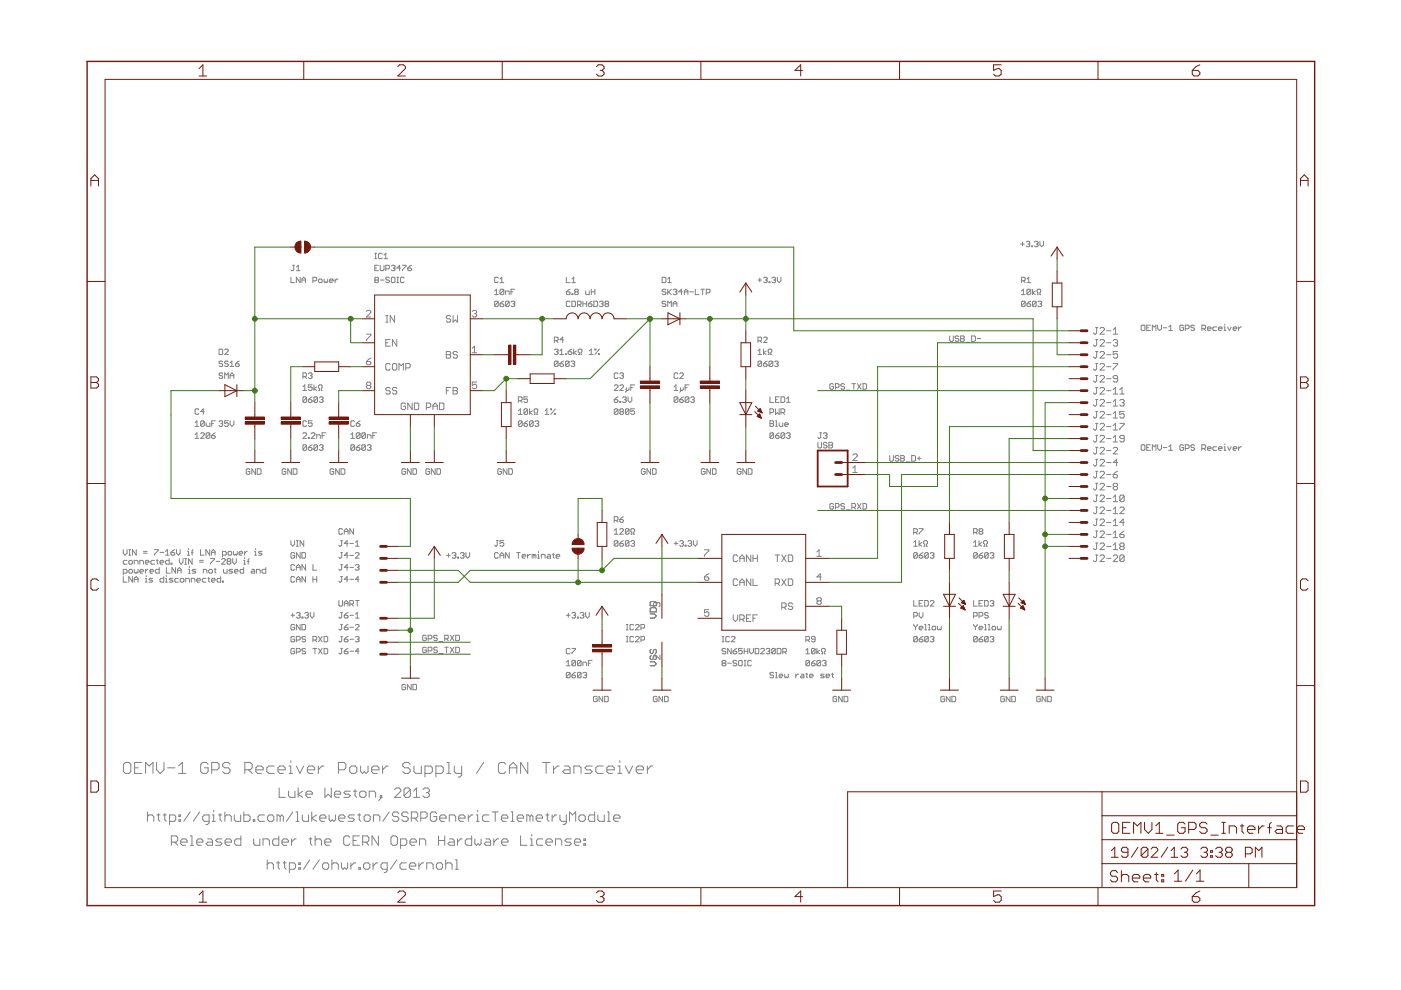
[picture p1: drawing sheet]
<svg xmlns="http://www.w3.org/2000/svg" width="297mm" height="210mm" viewBox="0 0 297 210" stroke-linecap="round" stroke-linejoin="round" font-family="sans-serif">
<g fill="none" stroke="#808080" stroke-width=".21">
<path d="M61.7 58.8v1.1h.8M62.1 56.2h.4M62.3 56.2v1l-.2 .2-.4-.2M62.8 56.6l.5-.4v1.2M62.8 57.4h.8M63.6 58.8v1.1l-.8-1.1v1.1M64 59.9v-.7l.4-.4 .4 .4v.7M64 59.4h.8M66.3 59.5h.6l.3-.1v-.4l-.3-.2h-.6v1.1M67.5 59.4l.2-.2h.4l.2 .6-.2 .1h-.4l-.2-.1zM68.7 59.2v.6l.2 .1 .6-.1v-.6M69.9 59.5h.8l-.2-.3h-.4l-.2 .2v.4l.6 .1"/>
<path d="M71 59.2v.7M71.6 59.2h-.2l-.4 .3M79.5 56.8h.4M79.5 54.8h.4M79.5 53.7h.4M79.6 53.7v1.1M79.6 59.4l-.1-.2 .1-.4h.5l.1 .2-.1 .4M79.6 59.4l-.1 .1 .1 .4h.5l.1-.1-.1-.4M79.6 59.4h.5M80.2 56.2h-.7v1.2h.7M80.6 56.2v1l.2 .2 .6-.2v-1M80.6 59.4h.8"/>
<path d="M81 53.9l-.2-.2-.6 .2v.8l.2 .1 .6-.1M81.4 54.1l.4-.4v1.1M81.4 54.8h.8M81.8 57h.6l.2-.2v-.4l-.2-.2h-.6v1.2M82.6 59l-.2-.2-.6 .2 .2 .4h.4l.2 .1-.2 .4-.6-.1M83 56.4l.2-.2h.3l.2 .2-.2 .4M83 59l.2-.2 .5 .2v.8l-.2 .1h-.3l-.2-.1zM83.4 56.8h.1M83.5 56.8l.2 .2-.2 .4h-.3l-.2-.2M84.1 58.8h.4M84.1 59.9h.4M84.3 58.8v1.1"/>
<path d="M84.9 56.8h-.8l.6-.6v1.2M85.3 56.2h.8l-.8 1.2M85.7 59l-.2-.2h-.4l-.2 .2v.8l.2 .1 .6-.1M86.5 56.8h.5l.3 .4-.6 .2-.2-.2zM87.3 56.2l-.8 .6M105.6 59l-.2-.2h-.4l-.1 .2v.8l.1 .1 .6-.1M106 59.9h.8M106 59.2l.4-.4v1.1M120.1 58.8v1.1h.8M121.3 59.9h.7M121.3 59.2l.3-.4v1.1M140.4 58.8h.6l.2 .2v.8l-.2 .1h-.6z"/>
<path d="M141.6 59.9h.7M141.6 59.2l.4-.4v1.1M160.7 59.4h.8M161.1 59v.8M161.9 59l.2-.2h.3l.3 .2-.3 .4M162.3 59.4h.1M162.4 59.4l.3 .1-.3 .4h-.3l-.2-.1M163 59.8h.2v.1h-.2zM163.6 59l.6-.2 .2 .2-.2 .4M164 59.4h.2M164.2 59.4l.2 .1-.2 .4-.6-.1M164.8 58.8v.7l.4 .4 .4-.4v-.7"/>
<path d="M216.4 51.8h.8M216.6 59.5h.5l.2-.1v-.4l-.2-.2h-.5v1.1M216.8 51.3v.8M217 59.5l.3 .4M217.6 51.3l.6-.1 .1 .1-.1 .5M217.7 59.9h.8M217.7 59.2l.4-.4v1.1M217.9 51.8h.3M218.2 51.8l.1 .1-.1 .4-.6-.2M218.7 52.1h.2v.2h-.2zM219.3 51.3l.6-.1 .2 .1-.2 .5M219.7 51.8h.2"/>
<path d="M219.9 51.8l.2 .1-.2 .4-.6-.2M220.5 51.2v.7l.4 .4 .3-.4v-.7M46.5 74h.5l.2 .2v.8l-.2 .2h-.5zM47.2 76.7l-.2-.1-.5 .1 .2 .4h.3l.2 .2-.2 .4-.5-.2M47.2 79.3l-.2-.2h-.3l-.2 .2 .2 .4h.3l.2 .2-.2 .3h-.3l-.2-.2M47.6 74.2l.2-.2 .6 .2v.2l-.8 .8h.8M48.4 76.7l-.2-.1h-.4l-.2 .1 .2 .4h.4l.2 .2-.2 .4h-.4l-.2-.2M48.8 76.9l.4-.3v1.1M48.8 77.7h.8M48.8 79.7h.8M50 77.1h.6l.1 .4-.1 .2h-.5l-.1-.2zM50.7 76.6l-.7 .5"/>
<path d="M64.2 79.9h.6l.2-.2-.2-.6h-.6v1.1M64.6 79.9l.4 .3M65.4 79.3l.2-.2h.4l.2 .2-.2 .4M65.8 79.7h.2M66 79.7l.2 .2-.2 .3h-.4l-.2-.2M77.7 70.8h.9v.3l-.9 .9v.2M77.7 66l.2-.2h.5l.2 .2v.3l-.9 .9h.9M77.7 76.6h.7l.2 .5-.2 .2h-.5l-.2-.2zM78.6 75.9l-.9 .7M81.8 72.7h.5M81.8 68.3h.5M81.8 66.9h.5"/>
<path d="M82.1 66.9v1.4M82.7 72h-.9v1.4h.9M82.7 77.3l-.2-.2h-.4l-.3 .2v.9l.3 .3h.4l.2-.3M83.2 77.3l.2-.2h.5l.2 .2v.9l-.2 .3h-.5l-.2-.3zM83.7 66.9v1.4l-1-1.4v1.4M84.1 72v1.4l-.9-1.4v1.4M84.6 78.5v-1.4l.5 .4 .4-.4v1.4M86 78h.7l.3-.3v-.4l-.3-.2h-.7v1.4M94.6 74.5h.7l.3 .2-.3 .5 .3 .5-.3 .2h-.7zM94.6 75.2h.7M95.6 67.1l-.3-.2h-.4l-.3 .2v.3l.3 .2h.4l.3 .2-.3 .5h-.4l-.3-.2M96.1 66.9v1.4l.4-.5 .5 .5v-1.4"/>
<path d="M97 74.7l-.3-.2h-.4l-.2 .2 .2 .5h.4l.3 .3-.3 .4h-.4l-.2-.2M100.1 73.9l.5-.5v1.4M100.1 74.8h1M100.1 66l.3-.2h.4l.3 .2-.3 .5M100.6 66.5h.2M100.8 66.5l.3 .2-.3 .5h-.4l-.3-.2M104.9 62.5h.7M104.9 61.7l.4-.4v1.2M105.6 64l-.2-.1h-.4l-.1 .1v.8M105.6 64v.8l-.2 .2h-.4l-.1-.2M105.6 64l-.7 .8M106 64.4h.6l.2 .4-.6 .2-.2-.2z"/>
<path d="M106.8 61.5l-.2-.2-.6 .2v.8M106.8 61.5v.8l-.2 .2-.6-.2M106.8 61.5l-.8 .8M106.8 63.9l-.8 .5M107.2 62.5v-.8h.6l.2 .2v.6M108 64l-.2-.1h-.4l-.2 .1v.8M108 64v.8l-.2 .2h-.4l-.2-.2M108 64l-.8 .8M108.3 61.9h.5M108.3 64l.6-.1 .2 .1-.2 .4M108.8 64.4h.1M108.9 64.4l.2 .2-.2 .4-.6-.2"/>
<path d="M109.1 61.3h-.8v1.2M117.5 72.2h.6l.2-.2v-.3l-.2-.2h-.6v1.1M117.5 74.2l.6-.2 .2 .2-.2 .4M118 74.6h.1M118 72.2l.3 .4M118.1 74.6l.2 .2-.2 .4-.6-.2M118.3 76.7l-.2-.1-.6 .1v.8M118.3 76.7v.8l-.2 .2-.6-.2M118.3 76.7l-.8 .8M118.7 77.1h.6l.2 .4-.2 .2h-.4l-.2-.2zM118.7 74.4l.4-.4v1.2M118.7 75.2h.8"/>
<path d="M119.5 76.6l-.8 .5M119.5 72h-.8l.6-.5v1.1M119.9 75h.2v.2h-.2zM120.1 61.9h.6l.2 .4-.6 .2-.2-.2zM120.4 74.6h.6l.3 .4-.6 .2-.3-.2zM120.7 76.7l-.3-.1h-.3l-.2 .1v.8M120.7 76.7v.8l-.3 .2h-.3l-.2-.2M120.7 76.7l-.8 .8M120.9 64l-.2-.1-.6 .1v.8l.2 .2 .6-.2M120.9 61.3l-.8 .6M121 76.7l.6-.1 .2 .1-.2 .4M121.3 62.3h.2v.2h-.2z"/>
<path d="M121.3 63.9h.5l.2 .1v.8l-.2 .2h-.5zM121.3 74l-.9 .6M121.4 77.1h.2M121.6 77.1l.2 .2-.2 .4-.6-.2M121.6 74v1.2M122 61.9l-.2-.2 .2-.4h.4l.2 .2-.2 .4M122 61.9l-.2 .2 .2 .4h.4l.2-.2-.2-.4M122 61.9h.4M122.2 74.4l-.6 .4 .6 .4M122.4 64.6h.6l.2-.2v-.4l-.2-.1h-.6v1.1M122.6 75.2h.2v-.4l-.2-.2v-.4l.2-.2h.4l.2 .2-.2 .6v.4h.2M122.8 64.6l.4 .4"/>
<path d="M123.6 63.9v1.1M123.6 64.4h.8M124.2 61.7v.6l.2 .2h.5v-.8M124.4 63.9v1.1M124.8 64.4h.6l.1 .4-.1 .2h-.5l-.1-.2zM124.9 74.4l.5-.4v1.2M124.9 75.2h.8M125.4 61.9h.7M125.4 61.3v1.2M125.5 63.9l-.7 .5M125.9 63.9h.6l.2 .1v.8l-.2 .2h-.6zM126.1 74h.2v.2h-.2z"/>
<path d="M126.1 61.3v1.2M126.9 75h.2v.2h-.2zM127.1 64l.6-.1 .2 .1-.2 .4M127.1 74l-1 1.2M127.5 64.4h.2M127.7 64.4l.2 .2-.2 .4-.6-.2M128.4 64.4l-.1-.2 .1-.3 .6 .1-.2 .4M128.4 64.4l-.1 .2 .1 .4 .6-.2-.2-.4M128.4 64.4h.4M131 79.3l-.2-.2h-.4l-.2 .2v.7l.2 .2h.4l.2-.2M131.4 79.3l.2-.2h.4l.2 .2-.2 .4M131.8 79.7h.2"/>
<path d="M132 79.7l.2 .2-.2 .3h-.4l-.2-.2M141.2 64l-.2-.1-.6 .1 .2 .4h.4l.2 .2-.2 .4-.6-.2M141.2 61.5l-.2-.2-.6 .2 .2 .4h.4l.2 .2-.2 .4-.6-.2M141.6 65v-1.1l.4 .3 .3-.3v1.1M141.6 61.3v1.2M141.7 61.9l.6 .6M142.3 61.3l-.7 .8M142.7 65v-.8l.4-.3 .4 .3v.8M142.7 61.5l.6-.2 .2 .2-.2 .4M142.7 64.4h.8M143.1 61.9h.2M143.3 61.9l.2 .2-.2 .4-.6-.2"/>
<path d="M143.7 79.3l-.2-.2h-.4l-.2 .2v.7l.2 .2h.4l.2-.2M144.1 79.3l.2-.2h.4l.2 .2v.2l-.8 .7h.8M144.7 61.9h-.8l.6-.6v1.2M145.1 61.9h.7M145.1 62.5v-.8l.4-.4 .3 .4v.8M146.2 61.9h.8M147.4 61.3v1.2h.8M148.6 61.3h.8M149 61.3v1.2M149.7 62.1h.6l.2-.2v-.4l-.2-.2h-.6v1.2M160.7 75.2h.8M160.7 74.4l.4-.4v1.2"/>
<path d="M160.7 72.2h.6l.2-.5-.2-.2h-.6v1.1M161.1 72.2l.4 .4M161.5 76.7l-.2-.1-.6 .1v.8M161.5 76.7v.8l-.2 .2-.6-.2M161.5 76.7l-.8 .8M161.9 77.1h.5l.3 .4-.6 .2-.2-.2zM161.9 74v1.2M161.9 71.7l.2-.2 .6 .2v.2l-.8 .7h.8M162.4 74.4l-.5 .4 .5 .4M162.7 76.6l-.8 .5M162.9 75.2h.1l-.1-.6v-.4l.1-.2 .6 .2v.4l-.2 .2v.4h.2M163.8 76.7l-.2-.1-.6 .1v.8"/>
<path d="M163.8 76.7v.8l-.2 .2-.6-.2M163.8 76.7l-.8 .8M164.2 76.7l.6-.1 .2 .1-.2 .4M164.6 77.1h.2M164.8 77.1l.2 .2-.2 .4-.6-.2M201.3 71.2v1l.2 .2h.4l.2-.2v-1M203.3 71.4l-.2-.2-.6 .2 .2 .4h.4l.2 .2-.2 .4-.6-.2M203.7 71.2h.6l.1 .2-.1 .4 .1 .4-.1 .2h-.6zM203.7 71.8h.6M204.9 72.6h.7M206 71.2h.6l.2 .2v.8l-.2 .2h-.6zM207.2 71.8h.8"/>
<path d="M216.6 62.5h.7M216.6 61.7l.4-.4v1.2M217.3 64l-.2-.1h-.3l-.2 .1v.8M217.3 64v.8l-.2 .2h-.3l-.2-.2M217.3 64l-.7 .8M217.7 64.4h.6l.2 .4-.6 .2-.2-.2zM218.5 61.5v.8l-.2 .2-.6-.2M218.5 61.5l-.2-.2-.6 .2v.8M218.5 61.5l-.8 .8M218.5 63.9l-.8 .5M218.9 61.3v1.2M219.5 61.7l-.6 .4 .6 .4"/>
<path d="M219.7 64v.8l-.2 .2h-.4l-.2-.2M219.7 64l-.2-.1h-.4l-.2 .1v.8M219.7 64l-.8 .8M219.9 62.5h.2l-.2-.6v-.4l.2-.2h.4l.2 .2-.2 .6v.4h.2M220.1 64l.6-.1 .2 .1-.2 .4M220.5 64.4h.2M220.7 64.4l.2 .2-.2 .4-.6-.2M232.3 69.5h.5M232.3 72h.5M232.3 74.5h.5M232.3 77.1h.5M232.3 79.6h.5"/>
<path d="M232.5 69.5v1.1l-.2 .2h-.3l-.2-.2M232.5 72v1.1l-.2 .3h-.3l-.2-.3M232.5 74.5v1.2l-.2 .2h-.3l-.2-.2M232.5 77.1v1.1l-.2 .3h-.3l-.2-.3M232.5 79.6v1.2l-.2 .2h-.3l-.2-.2M233.2 79.8l.2-.2h.5l.3 .2v.3l-1 .9h1M233.2 69.7l.2-.2h.5l.3 .2v.2l-1 .9h1M233.2 72.2l.2-.2h.5l.3 .2v.3l-1 .9h1M233.2 74.7l.2-.2h.5l.3 .2v.3l-1 .9h1M233.2 77.3l.2-.2h.5l.3 .2v.2l-1 1h1M234.6 70.1h1M234.6 72.7h1"/>
<path d="M234.6 75.2h1M234.6 77.7h1M236 77.1h1v.2l-1 .9v.3M236 70.8h1M236 69.9l.5-.4v1.3M236 72.2l.3-.2h.4l.3 .2-.3 .5M236.5 72.7h.2M236.7 72.7l.3 .2-.3 .5h-.4l-.3-.3M237 74.5h-1v.7l.7-.2 .3 .2v.5l-.3 .2h-.4l-.3-.2M241.9 69.1l.3-.2 .5 .2v.8l-.2 .2-.6-.2zM243.1 69.5h.4M243.9 68.9h-.8v1.2h.8"/>
<path d="M244.3 70.1v-1.2l.4 .4 .4-.4v1.2M245.5 68.9v.8l.3 .4 .5-.4v-.8M246.6 69.5h.8M247.8 70.1h.8M247.8 69.3l.4-.4v1.2M250.9 69.1l-.1-.2h-.5l-.1 .2v.8l.1 .2h.5l.1-.2v-.4h-.4M251.3 69.7h.6l.2-.2v-.4l-.2-.2h-.6v1.2M253.2 69.1l-.1-.2-.6 .2 .2 .4h.4l.1 .2-.1 .4-.6-.2M254.8 69.7h.6l.2-.2v-.4l-.2-.2h-.6v1.2M255.2 69.7l.4 .4M256 69.7h.8l-.2-.4h-.4l-.2 .2v.4l.2 .2h.4M257.9 69.3h-.5l-.3 .2v.4l.3 .2h.5"/>
<path d="M258.3 69.7h.8l-.2-.4-.6 .2v.4l.6 .2M259.5 70.1h.4M259.5 69.3h.2v.8M259.7 68.7v.2M260.3 69.3l.4 .8 .3-.8M261.5 69.7h.7l-.2-.4h-.4l-.1 .2v.4l.1 .2h.4M262.6 69.3v.8M263.2 69.3h-.2l-.4 .4M41.4 89.6l.4-.4v1.2M41.4 92.2l.4-.4v1.1M41.4 90.4h.7M41.4 92.9h.7"/>
<path d="M42.1 86.9l-.1-.2h-.4l-.2 .2v.8l.2 .2h.4l.1-.2M42.6 92l.1-.2h.4l.2 .2v.2l-.7 .7h.7M43.3 89.4l-.2-.2h-.4l-.1 .2v.8M43.3 87.3h-.7l.5-.6v1.2M43.3 89.4v.8l-.2 .2h-.4l-.1-.2M43.3 89.4l-.7 .8M43.7 89.6v.6l.2 .2h.6v-.8M44.5 92l-.2-.2h-.4l-.2 .2v.7M44.5 92v.7l-.2 .2h-.4l-.2-.2M44.5 92l-.8 .7M44.9 92.4h.6l.1 .3-.1 .2h-.4zM44.9 89.8h.4"/>
<path d="M45.6 89.2h-.7v1.2M45.6 91.8l-.7 .6M46.5 89.4l.2-.2h.3l.2 .2-.2 .4M46.8 89.8h.2M47 89.8l.2 .2-.2 .4h-.3l-.2-.2M47.6 80.2v-1.1l.4 .4 .4-.4v1.1M48.4 89.2h-.8v.6l.4-.2 .4 .2v.4l-.2 .2h-.4l-.2-.2M48.8 80.2v-.7l.4-.4 .4 .4v.7M48.8 89.2v.8l.4 .4 .4-.4v-.8M53 99.6l-.2-.2h-.4l-.2 .2v.8l.2 .2h.4l.2-.6h-.4M54.2 99.4v1.2l-.8-1.2v1.2M54.5 99.4h.6l.2 .2v.8l-.2 .2h-.6z"/>
<path d="M60.6 99.6l-.2-.2h-.4l-.2 .2v.8l.2 .2h.4l.2-.6h-.4M61.8 99.4v1.2l-.8-1.2v1.2M62.2 99.4h.5l.3 .2v.8l-.3 .2h-.5zM64.2 92l.2-.2h.4l.2 .2v.2l-.8 .7h.8M64.2 82.8h.8M64.2 82l.4-.4v1.2M65 84.4l-.2-.3h-.4l-.2 .3v.7M65 89.4l-.2-.2h-.4l-.2 .2v.8l.2 .2h.4l.2-.2M65 94.5l-.2-.2h-.4l-.2 .2v.8M65 94.5v.8l-.2 .2h-.4l-.2-.2M65 84.4v.7l-.2 .2h-.4l-.2-.2M65 84.4l-.8 .7"/>
<path d="M65 94.5l-.8 .8M65.4 84.7h.6l.2 .4-.2 .2h-.4l-.2-.2zM65.4 94.9h.6l.2 .4-.2 .2h-.4l-.2-.2zM65.4 92.7h.2v.2h-.2zM66 92l.2-.2h.4l.2 .2v.2l-.8 .7h.8M66.2 81.6h-.8v.6l.4-.2 .4 .2v.4l-.2 .2h-.4l-.2-.2M66.2 89.2h-.8v.6l.4-.2 .4 .2v.4l-.2 .2h-.4l-.2-.2M66.2 84.1l-.8 .6M66.2 94.3l-.8 .6M66.6 81.6v1.2M67.2 92.9v-.7h.5l.2 .2v.5M67.2 82l-.6 .4 .6 .4"/>
<path d="M67.3 84.4l-.1-.3h-.4l-.2 .3v.7M67.3 94.5l-.1-.2h-.4l-.2 .2v.8M67.3 94.5v.8l-.1 .2h-.4l-.2-.2M67.3 84.4v.7l-.1 .2h-.4l-.2-.2M67.3 84.4l-.7 .7M67.3 94.5l-.7 .8M67.5 82.8h.2v-.4l-.2-.2v-.4l.2-.2h.4l.2 .2-.2 .6v.4h.2M67.7 84.4l.2-.3h.4l.2 .3-.2 .3M67.7 94.5l.2-.2h.4l.2 .2-.2 .4M68.1 94.9h.2M68.1 84.7h.2M68.3 94.9l.2 .2-.2 .4h-.4l-.2-.2"/>
<path d="M68.3 92.4h.4M68.3 84.7l.2 .2-.2 .4h-.4l-.2-.2M69.1 91.8h-.8v1.1M70.7 99.6l-.1-.2h-.4l-.2 .2v.8l.2 .2h.4l.1-.6h-.3M71.9 99.4v1.2l-.7-1.2v1.2M72.3 99.4h.6l.2 .2v.8l-.2 .2h-.6zM74.4 92.2l.4-.4v1.1M74.4 92.9h.8M75.2 89.4l-.2-.2h-.4l-.2 .2v.8l.2 .2h.4l.2-.2M75.2 94.5l-.2-.2h-.4l-.2 .2v.8M75.2 94.5v.8l-.2 .2h-.4l-.2-.2M75.2 94.5l-.8 .8"/>
<path d="M75.5 94.9h.6l.2 .4-.2 .2h-.4l-.2-.2zM75.5 89.8h.6l.2 .4-.2 .2h-.4l-.2-.2zM76.3 92v.7l-.2 .2h-.4l-.2-.2M76.3 92l-.2-.2h-.4l-.2 .2v.7M76.3 92l-.8 .7M76.3 94.3l-.8 .6M76.3 89.2l-.8 .6M77.5 94.5l-.2-.2h-.4l-.2 .2v.8M77.5 94.5v.8l-.2 .2h-.4l-.2-.2M77.5 92v.7l-.2 .2h-.4l-.2-.2M77.5 92l-.2-.2h-.4l-.2 .2v.7M77.5 92l-.8 .7"/>
<path d="M77.5 94.5l-.8 .8M77.9 94.5l.2-.2h.4l.2 .2-.2 .4M77.9 92.9v-.7h.6l.2 .2v.5M77.9 81.7l-.2-.2 .2-.5h.5l.2 .3-.2 .4M77.9 81.7l-.2 .2v.3l.2 .2h.5l.2-.2-.2-.5M77.9 81.7h.5M78.3 94.9h.2M78.5 94.9l.2 .2-.2 .4h-.4l-.2-.2M79 92.4h.4M79.9 91.8h-.9v1.1M82.7 82.4l-.2-.2h-.4l-.3 .2v.2l.3 .2h.4l.2 .3-.2 .4h-.4l-.3-.2M84.1 82.4l-.2-.2h-.5l-.2 .2v.2l.2 .2h.5l.2 .3-.2 .4h-.5l-.2-.2"/>
<path d="M86 99.6l-.2-.2h-.4l-.2 .2v.8l.2 .2h.4l.2-.2v-.4h-.4M86 85.7l-.3-.2h-.4l-.2 .2v.9l.2 .3h.4l.3-.3v-.5h-.5M87.2 99.4v1.2l-.8-1.2v1.2M87.4 85.5v1.4l-.9-1.4v1.4M87.6 99.4h.5l.2 .2v.8l-.2 .2h-.5zM87.9 85.5h.7l.2 .2v.9l-.2 .3h-.7zM90.4 86.4h.7l.2-.3v-.4l-.2-.2h-.7v1.4M91.1 99.6l-.2-.2h-.4l-.2 .2v.8l.2 .2h.4l.2-.2v-.4h-.4M91.8 86.1h.9M91.8 86.9v-1l.5-.4 .4 .4v1M92.3 99.4v1.2l-.8-1.2v1.2M92.6 99.4h.6l.2 .2v.8l-.2 .2h-.6z"/>
<path d="M93.2 85.5h.7l.2 .2v.9l-.2 .3h-.7zM94.6 82.8h.5M95.6 82.2h-1v1.3M96.1 82.2h.6l.3 .2v.2l-.3 .2 .3 .5-.3 .2h-.6zM96.1 82.8h.6M101.1 81h-1v.7l.5-.2h.2l.3 .2v.5l-.3 .2h-.4l-.3-.2M106.3 99.6l-.2-.2h-.4l-.2 .2v.8l.2 .2h.4l.2-.2v-.4h-.4M107.5 99.4v1.2l-.8-1.2v1.2M107.9 99.4h.6l.1 .2v.8l-.1 .2h-.6zM109.9 87.1l.4-.4v1.2M109.9 84.9h.6l.2-.2v-.3l-.2-.3h-.6v1.2M109.9 87.9h.8"/>
<path d="M110.3 84.9l.4 .4M110.7 89.4l-.2-.2h-.4l-.2 .2v.8M110.7 89.4v.8l-.2 .2h-.4l-.2-.2M110.7 89.4l-.8 .8M111.1 89.8h.6l.2 .4-.2 .2h-.4l-.2-.2zM111.9 89.2l-.8 .6M111.9 86.9l-.2-.2h-.4l-.2 .2v.8M111.9 84.1h-.8v.6l.4-.1 .4 .1-.2 .6h-.4l-.2-.2M111.9 86.9v.8l-.2 .2h-.4l-.2-.2M111.9 86.9l-.8 .8M112.3 86.7v1.2M112.9 87.1l-.6 .4 .6 .4"/>
<path d="M113 89.4v.8l-.1 .2h-.5l-.1-.2M113 89.4l-.1-.2h-.5l-.1 .2v.8M113 89.4l-.7 .8M113.3 87.9h.1l-.1-.6 .1-.6h.4l.2 .2-.2 .6v.4h.2M113.4 89.4l.2-.2h.4l.2 .2-.2 .4M113.8 89.8h.2M114 89.8l.2 .2-.2 .4h-.4l-.2-.2M115.6 87.9h.7M115.6 87.1l.4-.4v1.2M116.8 86.7h.1v.2h-.1zM117.5 87.7h.2v.2h-.2zM117.7 86.7l-.9 1.2"/>
<path d="M130.2 84.7h.6l.2 .4-.2 .2h-.4l-.2-.2zM130.2 81.8l.2-.2h.4l.2 .2v.2l-.8 .8h.8M131 86.9l-.2-.2h-.4l-.2 .2v.8M131 86.9v.8l-.2 .2h-.4l-.2-.2M131 86.9l-.8 .8M131 84.1l-.8 .6M131.4 85.1h.2v.2h-.2zM131.4 81.8l.2-.2h.4l.2 .2v.2l-.8 .8h.8M131.6 87.3l-.2-.2 .2-.4h.4l.2 .2-.2 .4M131.6 87.3l-.2 .2 .2 .4h.4l.2-.2-.2-.4M131.6 87.3h.4M132 84.4l.2-.3h.4l.2 .3-.2 .3"/>
<path d="M132.4 84.7h.2M132.6 84.7l.2 .2-.2 .4h-.4l-.2-.2M132.8 82.2v.8l-.2 .2M133.1 84.1v.8l.5 .4 .4-.4v-.8M133.4 86.9l-.3-.2h-.3l-.2 .2v.8M133.4 82.2v.4l-.3 .2-.3-.2M133.4 86.9v.8l-.3 .2h-.3l-.2-.2M133.4 86.9l-.8 .8M133.7 82.2h.4M134.5 81.6h-.8v1.2M134.5 86.7h-.8v.6l.4-.2 .4 .2v.4l-.2 .2h-.3l-.3-.2M136.8 99.6l-.2-.2h-.4l-.2 .2v.8l.2 .2h.4l.2-.2v-.4h-.4"/>
<path d="M137.9 99.4v1.2l-.7-1.2v1.2M138.4 99.4h.5l.2 .2v.8l-.2 .2h-.5zM142.9 82l.4-.4v1.2M142.9 82.8h.8M143.7 84.4l-.2-.3h-.4l-.2 .3v.7M143.7 84.4v.7l-.2 .2h-.4l-.2-.2M143.7 84.4l-.8 .7M144.1 84.7h.6l.2 .4-.2 .2h-.4zM144.3 82.2v.8l-.2 .2M144.9 82.2l-.2 .6-.4-.2M144.9 84.1l-.8 .6M145.3 82.2h.4"/>
<path d="M146.1 81.6h-.8v1.2M146.1 84.4l-.3-.3h-.3l-.2 .3v.7M146.1 84.4v.7l-.3 .2h-.3l-.2-.2M146.1 84.4l-.8 .7M146.4 84.4l.3-.3h.3l.2 .3-.2 .3M146.8 84.7h.2M147 84.7l.2 .2-.2 .4h-.3l-.3-.2M149.5 99.6l-.2-.2h-.4l-.2 .2v.8l.2 .2h.4l.2-.2v-.4h-.4M150.6 99.4v1.2l-.7-1.2v1.2M151.1 99.4h.5l.2 .2v.8l-.2 .2h-.5zM157.1 99.6l-.2-.2h-.4l-.2 .2v.8l.2 .2h.4l.2-.2v-.4h-.4M158.3 99.4v1.2l-.8-1.2v1.2"/>
<path d="M158.6 99.4h.6l.2 .2v.8l-.2 .2h-.6zM163.2 89.2h.6l.2 .2-.2 .4 .2 .4-.2 .2h-.6zM163.2 84.1v1.2h.8M163.2 87.5h.6l.2-.2-.2-.6h-.6v1.2M163.2 89.8h.6M164 92l-.2-.2h-.3l-.3 .2v.7M164 92v.7l-.2 .2h-.3l-.3-.2M164 92l-.8 .7M164.4 86.7v1.2l.4-.4 .4 .4v-1.2M164.4 92.4h.6l.2 .3-.2 .2h-.4zM164.4 89.2h.2v1.2M164.4 90.4h.4"/>
<path d="M164.4 84.7h.4M165.2 89.6v.6l.2 .2h.6v-.8M165.2 84.1h-.8v1.2h.8M165.2 91.8l-.8 .6M165.6 87.5h.6l.2-.2v-.4l-.2-.2h-.6v1.2M165.6 84.1h.6l.2 .3v.7l-.2 .2h-.6zM166 87.5l.4 .4M166.4 92l-.2-.2h-.4l-.2 .2v.7M166.4 90h.7l-.2-.4h-.4l-.1 .2 .1 .6h.4M166.4 92v.7l-.2 .2h-.4l-.2-.2M166.4 92l-.8 .7M166.8 92l.1-.2h.5l.1 .2-.1 .4"/>
<path d="M166.8 84.6l.3-.5v1.2M166.8 85.3h.7M167.1 92.4h.3M167.4 92.4l.1 .2-.1 .3h-.5l-.1-.2M173.4 93.8v1l.2 .2h.4l.2-.2v-1M173.8 91.8h.4M174 91.8v.9l-.2 .2-.4-.2M174.6 92l.2-.2h.3l.3 .2-.3 .4M175 92.4h.1M175.1 92.4l.3 .2-.3 .3h-.3l-.2-.2M175.4 94l-.3-.2h-.3l-.2 .4 .2 .2h.3l.3 .4-.3 .2h-.3l-.2-.2M175.7 93.8h.6l.2 .2-.2 .4 .2 .4-.2 .2h-.6z"/>
<path d="M175.7 94.4h.6M176.7 81.6l-.2-.3h-.3l-.3 .3v.7l.3 .2h.3l.2-.6h-.4M177.1 82.2h.6l.2-.3v-.3l-.2-.3h-.6v1.2M179.1 81.6l-.2-.3h-.4l-.2 .5 .6 .1 .2 .4-.2 .2h-.4l-.2-.2M179.5 82.7h.7M180.6 81.3h.8M180.8 99.3l.5-.5v1.4M180.8 96.5l.3-.3h.4l.2 .3v.2l-.9 .9h.9M181 81.3v1.2M181.8 81.3l.8 1.2M182.6 81.3l-.8 1.2M183 81.3h.5l.2 .3v.7l-.2 .2h-.5z"/>
<path d="M188.6 96.6v1l.2 .2h.4l.2-.2v-1M190.6 96.8l-.2-.2h-.4l-.2 .2 .2 .4h.4l.2 .2-.2 .4h-.4l-.2-.2M191 96.6h.6l.1 .2-.1 .4 .1 .4-.1 .2h-.6zM191 97.2h.6M192.2 97.9h.7M193.3 96.6h.6l.2 .2v.8l-.2 .2h-.6zM194.5 97.2h.8M194.9 96.8v.8M232.3 89.8h.5M232.3 92.3h.5M232.3 94.9h.5M232.3 97.4h.5"/>
<path d="M232.3 99.9h.5M232.3 82.2h.5M232.3 84.7h.5M232.3 87.2h.5M232.5 82.2v1.1l-.2 .2h-.3l-.2-.2M232.5 84.7v1.1l-.2 .3h-.3l-.2-.3M232.5 87.2v1.2l-.2 .2h-.3l-.2-.2M232.5 89.8v1.1l-.2 .3h-.3l-.2-.3M232.5 92.3v1.2l-.2 .2h-.3l-.2-.2M232.5 94.9v1.1l-.2 .2h-.3l-.2-.2M232.5 97.4v1.1l-.2 .3h-.3l-.2-.3M232.5 99.9v1.2l-.2 .2h-.3l-.2-.2"/>
<path d="M233.2 84.9l.2-.2h.5l.3 .2v.3l-1 .9h1M233.2 90l.2-.2h.5l.3 .2v.2l-1 1h1M233.2 82.4l.2-.2h.5l.3 .2v.2l-1 .9h1M233.2 92.5l.2-.2h.5l.3 .2v.3l-1 .9h1M233.2 87.4l.2-.2h.5l.3 .2v.3l-1 .9h1M233.2 95.1l.2-.2h.5l.3 .2v.2l-1 .9h1M233.2 97.6l.2-.2h.5l.3 .2v.3l-1 .9h1M234.6 90.4h1M234.6 93h1M234.6 95.5h1M234.6 98.1h1M234.6 80.3h1"/>
<path d="M234.6 82.8h1M234.6 85.4h1M234.6 87.9h1M236 92.8l.5-.5v1.4M236 82.6l.5-.4v1.3M236 85.2l.5-.5v1.4M236 87.7l.5-.5v1.4M236 90.2l.5-.4v1.4M236 95.1l.3-.2h.4l.3 .2v.2l-1 .9h1M236 83.5h1M236 86.1h1M236 88.6h1"/>
<path d="M236 91.2h1M236 93.7h1M237 80.3h-.7l-.3-.2v-.3l.3-.2h.4l.3 .2v1l-.3 .2h-.4l-.3-.2M237 98.1h-1l.7-.7v1.4M237 99.9l-1 .7M237.4 89.8h.9v.2l-.9 .9v.3M237.4 84.9l.3-.2h.4l.2 .2-.2 .5M237.4 83.5h.9M237.4 82.6l.5-.4v1.3M237.9 85.4h.2M238.1 85.4l.2 .2-.2 .5h-.4l-.3-.3M238.3 93h-.6l-.3-.2v-.3l.3-.2h.4l.2 .2v1l-.2 .2h-.4l-.3-.2"/>
<path d="M238.3 87.2h-.9v.7l.7-.2 .2 .2v.5l-.2 .2h-.4l-.3-.2M242.2 94.3h.3l.2 .2v.8l-.2 .2h-.3l-.3-.2v-.8zM243.1 94.9h.4M243.9 94.3h-.8v1.2h.8M244.3 95.5v-1.2l.4 .4 .4-.4v1.2M245.5 94.3v.8l.3 .4 .5-.4v-.8M246.6 94.9h.8M247.8 94.7l.4-.4v1.2M247.8 95.5h.8M250.9 94.5l-.1-.2h-.5l-.1 .2v.8l.1 .2h.5l.1-.2v-.4h-.4M251.3 95.1h.6l.2-.2v-.4l-.2-.2h-.6v1.2M253.2 94.5l-.1-.2h-.4l-.2 .2 .2 .4h.4l.1 .2-.1 .4h-.4l-.2-.2"/>
<path d="M254.8 95.1h.6l.2-.2v-.4l-.2-.2h-.6v1.2M255.2 95.1l.4 .4M256 95.1h.8l-.2-.4h-.4l-.2 .2 .2 .6h.4M257.9 94.7h-.5l-.3 .2v.4l.3 .2h.5M258.3 95.1h.8l-.2-.4-.6 .2v.4l.2 .2h.4M259.5 94.7h.2v.8M259.5 95.5h.4M259.7 94.1v.2M260.3 94.7l.4 .8 .3-.8M261.5 95.1h.7l-.2-.4h-.4l-.1 .2 .1 .6h.4M262.6 94.7v.8M263.2 94.7h-.2l-.4 .4"/>
<path d="M26.1 116.5v.8l.4 .4 .4-.4v-.8M26.9 118.8h-.6l-.2 .2v.4l.2 .2h.6M27.3 117.7h.4M27.3 116.5h.4M27.5 116.5v1.2M27.5 118.8h.4l.2 .2-.2 .6h-.4l-.2-.2zM28.5 119.6v-.8h.6l.2 .2v.6M28.9 116.5v1.2l-.8-1.2v1.2M29.6 119.6v-.8h.6l.2 .2v.6M30.4 117.3h.8M30.4 116.9h.8M30.8 119.2h.8l-.2-.4h-.4l-.2 .2 .2 .6h.4"/>
<path d="M32.8 116.5h.7v.2l-.7 .8v.2M32.8 118.8h-.6l-.2 .2v.4l.2 .2h.6M33.2 118.8h.3M33.3 118.6v.8l.2 .2M33.9 117.1h.8M33.9 119.2h.8l-.2-.4h-.4l-.2 .2v.4l.2 .2h.4M35.1 117.7h.8M35.1 116.9l.4-.4v1.2M35.9 118.4v1.2h-.6l-.2-.6 .2-.2h.6M36.2 117.1h.6l.3 .4-.3 .2h-.3l-.3-.2zM36.2 119.4h.3v.2h-.3zM37.1 116.5l-.9 .6"/>
<path d="M37.4 116.5v.8l.4 .4 .4-.4v-.8M38 118.4v.8l.4 .4 .4-.4v-.8M39.2 119.6h.4M39.2 118.4h.4M39.4 118.4v1.2M39.8 117.7h.4M39.8 116.9h.2v.8M40 116.3v.2M40.6 117.1h.3M40.7 118.4v1.2l-.7-1.2v1.2M40.9 116.5l-.2 .2v1M42.3 118.8h.8"/>
<path d="M42.3 119.2h.8M42.5 116.5v1.2h.8M44.5 116.5v1.2l-.8-1.2v1.2M44.6 118.4h.8v.2l-.8 .8v.2M44.8 117.7v-.8l.4-.4 .4 .4v.8M44.8 117.1h.8M45.8 119h.8M47 118.6l.2-.2h.4l.2 .2-.8 1h.8M47.2 117.7h.6l.2-.2v-.4l-.2-.2h-.6v1.2M48.4 119l-.3 .2 .3 .4h.3l.2-.2-.2-.4M48.4 119l-.3-.2 .3-.4h.3l.2 .2-.2 .4M48.4 119h.3"/>
<path d="M48.5 116.9h.4l.2 .2-.2 .6h-.4l-.1-.2zM49.3 118.4v.8l.4 .4 .4-.4v-.8M49.5 116.9v.6l.2 .2 .2-.2 .2 .2 .2-.2v-.6M50.7 117.3h.7l-.1-.4h-.4l-.2 .2v.4l.2 .2h.4M51.7 118.8h.2v.8M51.7 119.6h.3M51.9 116.9v.8M51.9 118.2v.2M52.4 116.9l-.5 .4M52.4 119h.4M52.8 118.4l-.2 .2v1M54 117.7h.4"/>
<path d="M54 116.9h.2v.8M54.2 116.3v.2M55.6 116.9h-.6l-.2 .2 .2 .2h.3l.3 .2-.3 .2h-.5M61.7 114.6v.8l.4 .4 .4-.4v-.8M62.5 117.4l-.2-.2h-.4l-.2 .2v.7l.2 .2h.4l.2-.5h-.4M62.5 119.9l-.2-.2h-.4l-.2 .2v.8l.2 .2h.4l.2-.2M62.8 115.8h.5M62.8 114.6h.5M63 114.6v1.2M63.6 117.2v1.1l-.8-1.1v1.1M64 117.2h.6l.2 .2v.7l-.2 .2h-.6zM64.4 114.6v1.2l-.8-1.2v1.2"/>
<path d="M64.8 119.7v1.2l-.8-1.2v1.2M66.3 119.7v1.2h.9M72.2 114.6h.4M72.2 117.2h.4M72.2 119.7h.4M72.4 114.6v1l-.2 .2-.3-.2M72.4 117.2v.9l-.2 .2-.3-.2M72.4 119.7v1l-.2 .2-.3-.2M72.6 112.3l-.2-.2h-.4l-.1 .2v.8l.1 .2h.4l.2-.2M73 113.3v-.8l.4-.4 .4 .4v.8M73 112.7h.8M73.8 117.8h-.8l.6-.6v1.1"/>
<path d="M73.8 115.2h-.8l.6-.6v1.2M74.2 117.8h.7M74.2 115.2h.7M74.9 112.1v1.2l-.7-1.2v1.2M75.4 115.8h.7M75.4 117.4l.1-.2h.4l.2 .2-.7 .9h.7M75.4 119.9l.1-.2h.4l.2 .2-.2 .4M75.4 115l.3-.4v1.2M94.7 117.8h.8M95.1 117.4v.7M95.9 117.4l.2-.2h.3l.3 .2-.3 .4M96.2 117.8h.2"/>
<path d="M96.4 117.8l.3 .1-.3 .4h-.3l-.2-.2M97 118.1h.2v.2h-.2zM97.6 117.4l.2-.2h.4l.2 .2-.2 .4M98 117.8h.2M98.2 117.8l.2 .1-.2 .4h-.4l-.2-.2M98.8 117.2v.7l.4 .4 .4-.4v-.7M105.3 114.6h.3M105.4 114.6v1l-.1 .2-.4-.2M105.6 117.4l-.2-.2h-.4l-.1 .2v.7l.1 .2h.4l.2-.2M106 117.8h.8M106 118.3v-.8l.4-.3 .4 .3v.8M106.8 114.6h-.8v.6l.4-.2 .4 .2v.4l-.2 .2h-.4l-.2-.2"/>
<path d="M108 117.2v1.1l-.8-1.1v1.1M109.5 117.2h.8M109.9 117.2v1.1M110.7 117.9h.8l-.2-.4h-.4l-.2 .3 .2 .5h.4M111.9 117.5v.8M112.4 117.5h-.2l-.3 .4M113.2 117.8l-.4-.3v.8M113.2 117.8v.5M113.2 117.8l.2-.3 .2 .3v.5M114 118.3h.4M114 117.5h.2v.8M114.2 116.9v.3"/>
<path d="M114.8 118.3v-.8h.6l.2 .3v.5M116.1 117.5h.5l.1 .3v.5h-.6l-.1-.2 .1-.2h.6M117.1 117.5h.4M117.3 117.4v.7l.2 .2M117.9 117.9h.8l-.2-.4h-.4l-.2 .3 .2 .5h.4M130.2 110.3h.6l.2-.2v-.3l-.2-.3h-.6v1.2M130.2 112.5l.5-.4v1.2M130.2 113.3h.8M130.7 110.3l.3 .4M131 114.8l-.2-.2h-.4l-.2 .2v.8M131 114.8v.8l-.2 .2h-.4l-.2-.2M131 114.8l-.8 .8"/>
<path d="M131.4 110.1h.6l.2 .4-.2 .2h-.4l-.2-.2zM131.4 115.2h.6l.2 .4-.2 .2h-.4l-.2-.2zM131.4 112.3l.2-.2h.4l.2 .2-.8 1h.8M132.2 114.6l-.8 .6M132.2 109.5l-.8 .6M133.4 114.8v.8l-.3 .2h-.3l-.2-.2M133.4 114.8l-.3-.2h-.3l-.2 .2v.8M133.4 112.3v.8l-.3 .2h-.3l-.2-.2M133.4 112.3l-.3-.2h-.3l-.2 .2v.8M133.4 112.3l-.8 .8M133.4 114.8l-.8 .8M133.7 114.8l.3-.2h.3l.2 .2-.2 .4"/>
<path d="M133.7 113.3h.3v-.4l-.3-.2v-.4l.3-.2h.3l.2 .2v.4l-.2 .2v.4h.2M134.1 115.2h.2M134.3 115.2l.2 .2-.2 .4h-.3l-.3-.2M142.9 115.2h.8M143.3 114.8v.8M144.1 114.8l.2-.2h.4l.2 .2-.2 .4M144.5 115.2h.2M144.7 115.2l.2 .2-.2 .4h-.4l-.2-.2M145.3 115.6h.2v.2h-.2zM145.8 114.8l.3-.2h.3l.3 .2-.3 .4M146.2 115.2h.2M146.4 115.2l.3 .2-.3 .4h-.3l-.3-.2"/>
<path d="M147 114.6v.8l.4 .4 .4-.4v-.8M149.4 116.6h.9v.2l-.9 .9v.3M156.4 117.9l-.3-.2h-.4l-.2 .2v1l.2 .2h.4l.3-.2M156.9 118.4h.9M156.9 119.1v-1l.4-.4 .5 .4v1M159.2 117.7v1.4l-.9-1.4v1.4M159.6 118.4h1M159.6 117.7v1.4M160.6 117.7v1.4M164.3 117.7h1M164.8 117.7v1.4M165.7 117.7l1 1.4"/>
<path d="M166.7 117.7l-1 1.4M167.1 117.7h.7l.3 .2v1l-.3 .2h-.7zM173.2 117l.5-.4v1.4M173.2 118h.9M176.7 107l-.2-.3h-.3l-.3 .3v.7l.3 .2h.3l.2-.6h-.4M177.1 107.6h.6l.2-.3v-.3l-.2-.3h-.6v1.2M179.1 107l-.2-.3h-.4l-.2 .4 .2 .2h.4l.2 .4-.2 .2h-.4l-.2-.2M179.5 108.1h.7M180.6 107.6h.6l.2-.3v-.3l-.2-.3h-.6v1.2M180.8 100.2h.9M181 107.6l.4 .3M181.8 106.7l.8 1.2"/>
<path d="M182.6 106.7l-.8 1.2M183 106.7h.5l.2 .3v.7l-.2 .2h-.5zM193.7 115.8h.8M193.7 115l.4-.4v1.2M193.7 112.9h.6l.2-.2-.2-.6h-.6v1.2M194.1 112.9l.4 .4M194.5 117.4l-.2-.2h-.4l-.2 .2v.7M194.5 117.4v.7l-.2 .2h-.4l-.2-.2M194.5 117.4l-.8 .7M194.9 117.8h.6l.2 .3-.2 .2h-.4l-.2-.2zM194.9 112.1h.8v.2l-.8 .8v.2M194.9 114.6v1.2"/>
<path d="M195.5 115l-.6 .4 .6 .4M195.7 117.2l-.8 .6M195.8 115.8h.3v-.4l-.3-.2v-.4l.3-.2h.3l.2 .2v.4l-.2 .2v.4h.2M196.8 117.4l-.2-.2h-.3l-.2 .2v.7M196.8 117.4v.7l-.2 .2h-.3l-.2-.2M196.8 117.4l-.7 .7M197.2 117.4l.2-.2h.4l.2 .2-.2 .4M197.6 117.8h.2M197.8 117.8l.2 .1-.2 .4h-.4l-.2-.2M206.4 115.8h.8M206.4 115l.4-.4v1.2M206.4 112.9h.6l.2-.2-.2-.6h-.6v1.2"/>
<path d="M206.8 112.9l.4 .4M207.2 117.4l-.2-.2h-.4l-.2 .2v.7M207.2 117.4v.7l-.2 .2h-.4l-.2-.2M207.2 117.4l-.8 .7M207.6 117.8h.6l.2 .3-.2 .2h-.4l-.2-.2zM207.6 114.6v1.2M207.8 112.7l-.2 .2 .2 .4h.4l.2-.2-.2-.4M207.8 112.7l-.2-.2 .2-.4h.4l.2 .2-.2 .4M207.8 112.7h.4M208.2 115l-.6 .4 .6 .4M208.4 117.2l-.8 .6M208.5 115.8h.3v-.4l-.3-.2v-.4l.3-.2h.3l.2 .2v.4l-.2 .2v.4h.2"/>
<path d="M209.5 117.4l-.2-.2h-.3l-.2 .2v.7M209.5 117.4v.7l-.2 .2h-.3l-.2-.2M209.5 117.4l-.7 .7M209.9 117.4l.2-.2h.4l.2 .2-.2 .4M210.3 117.8h.2M210.5 117.8l.2 .1-.2 .4h-.4l-.2-.2M232.3 102.5h.5M232.3 105h.5M232.3 107.5h.5M232.3 110h.5M232.3 112.6h.5M232.3 115.1h.5"/>
<path d="M232.3 117.7h.5M232.5 115.1v1.2l-.2 .2-.5-.2M232.5 117.7v1.2l-.2 .2-.5-.2M232.5 102.5v1.1l-.2 .3h-.3l-.2-.3M232.5 105v1.2l-.2 .2-.5-.2M232.5 107.5v1.2l-.2 .2-.5-.2M232.5 110v1.2l-.2 .2-.5-.2M232.5 112.6v1.2l-.2 .2-.5-.2M233.2 115.4l.2-.3h.5l.3 .3v.2l-1 .9h1M233.2 117.9l.2-.2h.5l.3 .2v.2l-1 1h1M233.2 100.1l.2-.2h.5l.3 .2v.3l-1 .9h1M233.2 102.7l.2-.2h.5l.3 .2v.2l-1 1h1"/>
<path d="M233.2 105.2l.2-.2h.5l.3 .2v.2l-1 1h1M233.2 107.8l.2-.3h.5l.3 .3v.2l-1 .9h1M233.2 110.3l.2-.3h.5l.3 .3v.2l-1 .9h1M233.2 112.8l.2-.2h.5l.3 .2v.3l-1 .9h1M234.6 118.4h1M234.6 100.6h1M234.6 103.1h1M234.6 105.7h1M234.6 108.2h1M234.6 110.8h1M234.6 113.3h1M234.6 115.8h1"/>
<path d="M236 116.5h1M236 117.9l.3-.2h.4l.3 .2v.2l-1 1h1M236 105.4l.5-.4v1.4M236 108l.5-.5v1.4M236 110.5l.5-.5v1.4M236 113.1l.5-.5v1.4M236 115.6l.5-.5v1.4M236 100.6h.7l.3 .5-.3 .2h-.4l-.3-.2zM236 106.4h1M236 108.9h1M236 111.4h1M236 114h1"/>
<path d="M236.3 103.1l-.3-.2v-.2l.3-.2h.4l.3 .2-.3 .4M236.3 103.1l-.3 .3 .3 .5h.4l.3-.3-.3-.5M236.3 103.1h.4M237.4 113.3h.7l.2 .5-.2 .2h-.4l-.3-.2zM237.4 107.8l.3-.3h.4l.2 .3v.2l-.9 .9h.9M237.7 115.8l-.3 .3v.2l.3 .2h.4l.2-.2-.2-.5M237.7 115.8l-.3-.2 .3-.5h.4l.2 .3-.2 .4M237.7 115.8h.4M238.3 117.9v1l-.2 .2h-.4l-.3-.2M238.3 105.2v1l-.2 .2h-.4l-.3-.2M238.3 105.2l-.2-.2h-.4l-.3 .2v1M238.3 117.9l-.2-.2h-.4l-.3 .2v1"/>
<path d="M238.3 105.2l-.9 1M238.3 110.8h-.9l.7-.8v1.4M238.3 112.6l-.9 .7M238.3 117.9l-.9 1M26.1 122.2v1.2h.8M26.1 121.5h.6l.2-.2v-.4l-.2-.2h-.6v1.2M27.5 120.7h.4l.2 .2-.2 .6h-.4l-.2-.2zM28.1 122.2v1.2l-.8-1.2v1.2M28.5 122.8h.8M28.5 120.7v.6l.2 .2 .2-.2 .2 .2 .2-.2v-.6M28.5 123.4v-.8l.4-.4 .4 .4v.8M29.6 121.1h.8l-.2-.4h-.3l-.3 .2v.4l.3 .2h.3"/>
<path d="M30.8 120.7v.8M30.8 123.4h.4M30.8 122.6h.2v.8M31 122v.2M31.4 120.7l-.6 .4M31.8 121.1h.8l-.2-.4h-.4l-.2 .2 .2 .6h.4M32.4 122.6h-.6l-.2 .2 .6 .2 .2 .2-.2 .2h-.6M33.8 120.3v1.2h-.6l-.3-.2v-.4l.3-.2h.6M34.7 122.2v1.2h-.6l-.2-.2v-.4l.2-.2h.6M35.1 123.4h.4M35.1 122.6h.2v.8M35.3 120.3v1.2h.8"/>
<path d="M35.3 122v.2M36.7 122.6h-.6l-.2 .2 .8 .4-.2 .2h-.6M37.2 120.3v1.2l-.7-1.2v1.2M37.6 120.9h.8M37.6 121.5v-.8l.4-.4 .4 .4v.8M37.8 122.6h-.6l-.1 .2 .1 .6h.6M38.4 122.6h.4l.2 .2v.4l-.2 .2h-.4l-.2-.2v-.4zM39.4 123.4v-.8h.6l.2 .2v.6M40 120.7h.2v.8M40 121.5h.4M40.2 120.1v.2M40.6 123.4v-.8h.6l.1 .2v.6"/>
<path d="M41.5 120.7h-.6l-.2 .2 .8 .4-.2 .2h-.6M41.7 123h.8l-.2-.4h-.4l-.2 .2v.4l.2 .2h.4M43.1 121.5v-.8h.6l.2 .2v.6M43.7 122.6h-.6l-.2 .2v.4l.2 .2h.6M44.1 122.6h.4M44.2 120.9l.3-.2h.3l.3 .2v.4l-.3 .2h-.3l-.3-.2zM44.2 122.5v.7l.3 .2M44.8 123h.8l-.2-.4h-.3l-.3 .2v.4l.3 .2h.3M45.4 120.7h.4M45.6 120.5v.8l.2 .2M46.8 122.2v1.2h-.6l-.2-.6 .2-.2h.6M47.2 123.2h.2v.2h-.2z"/>
<path d="M47.4 120.7v.6l.2 .2h.5v-.8M49.3 120.7h-.6l-.2 .2 .8 .4-.2 .2h-.6M49.7 121.1h.8l-.2-.4h-.4l-.2 .2v.4l.2 .2h.4M51.7 120.3v1.2h-.6l-.2-.6 .2-.2h.6M53.4 120.7h.4l.2 .2v.6h-.6l-.2-.2 .2-.2h.6M54.4 121.5v-.8h.6l.2 .2v.6M56.4 120.3v1.2h-.6l-.2-.2v-.4l.2-.2h.6M61.7 130.5h.8M62.1 130v.8M62.5 135.1l-.2-.2h-.4l-.2 .2v.8l.2 .2h.4l.2-.2v-.4h-.4M62.5 122.5l-.2-.3h-.4l-.2 .3v.7l.2 .2h.4l.2-.2M62.5 132.6l-.2-.2h-.4l-.2 .2v.8l.2 .1h.4l.2-.1v-.4h-.4"/>
<path d="M62.5 137.7l-.2-.2h-.4l-.2 .2v.8l.2 .1h.4l.2-.1v-.4h-.4M62.8 120.9v-.8l.5-.4 .3 .4v.8M62.8 123.4v-.8l.5-.4 .3 .4v.8M62.8 130l.6-.1 .2 .1-.2 .5M62.8 135.7h.6l.2-.2v-.4l-.2-.2h-.6v1.2M62.8 138.2h.6l.2-.1v-.4l-.2-.2h-.6v1.1M62.8 120.3h.8M62.8 122.8h.8M63.3 130.5h.1M63.4 130.5l.2 .1-.2 .4h-.4l-.2-.2M63.6 132.4v1.1l-.8-1.1v1.1M64 130.8h.2v.2h-.2z"/>
<path d="M64 132.4h.6l.2 .2v.8l-.2 .1h-.6zM64.6 130l.2-.1h.4l.2 .1-.2 .5M64.8 122.2v1.2l-.8-1.2v1.2M64.8 135.1l-.2-.2-.6 .2 .2 .4h.4l.2 .2-.2 .4-.6-.2M64.8 137.7l-.2-.2-.6 .2 .2 .4h.4l.2 .1-.2 .4-.6-.1M65 130.5h.2M65.2 130.5l.2 .1-.2 .4h-.4l-.2-.2M65.8 129.9v.7l.4 .4 .4-.4v-.7M66.3 122.2v1.2M66.3 135.7h.6l.3-.2v-.4l-.3-.2h-.6v1.2M66.3 122.8h.9M66.3 137.5h.9"/>
<path d="M66.8 135.7l.4 .4M66.8 137.5v1.1M67.2 122.2v1.2M67.5 134.9l.8 1.2M67.5 137.5l.8 1.1M68.3 134.9l-.8 1.2M68.3 137.5l-.8 1.1M68.7 134.9h.6l.2 .2v.8l-.2 .2h-.6zM68.7 137.5h.6l.2 .2v.8l-.2 .1h-.6zM71.9 127.3v1l.1 .2h.4l.2-.2v-1M72.2 122.2h.4M72.2 129.9h.4"/>
<path d="M72.2 132.4h.4M72.2 134.9h.4M72.2 137.5h.4M72.4 129.9v.9l-.2 .2-.3-.2M72.4 122.2v1l-.2 .2-.3-.2M72.4 132.4v1l-.2 .1-.3-.1M72.4 134.9v1l-.2 .2-.3-.2M72.4 137.5v1l-.2 .1-.3-.1M73 130.5h.6l.2 .3-.2 .2h-.4l-.2-.2zM73 133h.6l.2 .4-.6 .1-.2-.1zM73 135.5h.6l.2 .4-.6 .2-.2-.2zM73 138.1h.6l.2 .4-.6 .1-.2-.1z"/>
<path d="M73 128.5v-.8l.4-.4 .4 .4v.8M73 127.9h.8M73.8 120.3h-.8l.6-.6v1.2M73.8 122.8h-.8l.6-.6v1.2M73.8 129.9l-.8 .6M73.8 132.4l-.8 .6M73.8 134.9l-.8 .6M73.8 137.5l-.8 .6M74.2 128.1h.6l.1-.2-.1-.6h-.6v1.2M74.2 120.3h.7M74.2 122.8h.7M74.2 130.5h.7"/>
<path d="M74.2 133h.7M74.2 135.5h.7M74.2 138.1h.7M74.6 128.1l.3 .4M75.4 131h.7M75.4 132.6l.1-.2 .6 .2v.2l-.7 .7h.7M75.4 135.1l.1-.2h.4l.2 .2-.2 .4M75.4 127.3h.7M75.4 130.2l.3-.3v1.1M75.7 120.3h.2M75.7 135.5h.2M75.7 127.3v1.2"/>
<path d="M75.9 120.3l.2 .2-.2 .4h-.4l-.1-.2M75.9 135.5l.2 .2-.2 .4h-.4l-.1-.2M76.1 122.8h-.7l.5-.6v1.2M76.1 138.1h-.7l.5-.6v1.1M90.4 134.9l-.2-.2h-.4l-.2 .2v.8l.2 .1 .6-.1v-.4h-.4M90.4 137.4l-.2-.2h-.4l-.2 .2v.8l.2 .2 .6-.2v-.4h-.4M90.8 138h.6l.2-.2v-.4l-.2-.2h-.6v1.2M90.8 135.4h.6l.2-.1v-.4l-.2-.2h-.6v1.1M92.7 134.9l-.1-.2h-.5l-.1 .2 .1 .4h.5l.1 .1-.1 .4h-.5l-.1-.1M92.7 137.4l-.1-.2h-.5l-.1 .2 .1 .4h.5l.1 .2-.1 .4h-.5l-.1-.2M93.1 136h.8M93.1 138.6h.8"/>
<path d="M94.3 135.4h.6l.1-.1v-.4l-.1-.2h-.6v1.1M94.3 137.2h.7M94.7 137.2v1.2M94.7 135.4l.3 .4M95.5 137.2l.7 1.2M95.5 134.7l.7 1.1M96.2 137.2l-.7 1.2M96.2 134.7l-.7 1.1M96.6 134.7h.6l.2 .2v.8l-.2 .1h-.6zM96.6 137.2h.6l.2 .2v.8l-.2 .2h-.6zM120.1 130.5h.8M120.5 130v.8"/>
<path d="M120.9 137.7l-.2-.2-.6 .2v.8l.2 .1 .6-.1M121.3 130l.5-.1 .2 .1-.2 .5M121.3 137.5h.7l-.7 1.1M121.6 130.5h.2M121.8 130.5l.2 .1-.2 .4h-.3l-.2-.2M122.4 130.8h.2v.2h-.2zM123 130l.6-.1 .2 .1-.2 .5M123.4 130.5h.2M123.6 130.5l.2 .1-.2 .4h-.4l-.2-.2M124.2 129.9v.7l.4 .4 .3-.4v-.7M132.8 132.4h.3M132.8 133.5h.3"/>
<path d="M132.8 134.9h.3M132.8 136.1h.3M133 132.4v1.1M133 134.9v1.2M134.3 132.6l-.1-.2h-.5l-.1 .2v.8l.1 .1h.5l.1-.1M134.3 135.1l-.1-.2h-.5l-.1 .2v.8l.1 .2h.5l.1-.2M134.7 132.6l.2-.2 .6 .2v.2l-.8 .7h.8M134.7 135.1l.2-.2 .6 .2v.2l-.8 .8h.8M135.9 133.2h.6l.2-.2v-.4l-.2-.2h-.6v1.1M135.9 135.7h.6l.2-.2v-.4l-.2-.2h-.6v1.2M137.8 130.2h.9l.5 .4-.5 .4h-.9M137.8 127.7l.3-.2h.8l.3 .2v.7h-1.4z"/>
<path d="M137.8 129.1l.3-.3h.8l.3 .3v.6h-1.4zM138.1 137.7l-.3 .2v.4l.3 .3h.2l.2-.3v-.4l.2-.2 .5 .2v.4l-.3 .3M138.1 139l-.3 .2v.4l.3 .3 .4-.3M138.5 139.2l.2-.2 .5 .2v.4l-.3 .3M138.5 139.6l.3 .2M139.2 128l-.2-.3-.5 .3v.5l.3 .2M139.2 128l.3-.3h.2l.2 .3v.5l-.2 .2M139.2 128v.2M139.9 138.9v.9l-.9-.9-.5 .2v.5M149.4 122.3h.7l.2 .5-.2 .2h-.5l-.2-.2zM150.3 129.3h-.9v.6l.4-.2 .5 .2v.5l-.2 .3h-.5l-.2-.3M150.3 121.6l-.9 .7"/>
<path d="M153.1 134.9h.4M153.1 136.1h.4M153.3 134.9v1.2M153.9 137.7l-.2-.2-.6 .2 .2 .4 .6 .1-.2 .4-.6-.1M154.7 135.1l-.3-.2h-.3l-.2 .2v.8l.2 .2 .6-.2M155 135.1l.2-.2 .6 .2v.2l-.8 .8h.8M155 137.5v1.1l-.7-1.1v1.1M155.4 138.1h.6l.2 .4-.6 .1-.2-.1zM155.5 130.4v.9l.4 .5 .5-.5v-.9M156.2 137.5l-.8 .6M156.4 123l-.3-.3h-.4l-.2 .3v.9l.2 .2h.4l.3-.2M156.9 123.5h.9"/>
<path d="M156.9 124.1v-.9l.4-.5 .5 .5v.9M156.9 131.3h.6l.3-.2v-.5l-.3-.2h-.6v1.4M157.3 131.3l.5 .5M157.4 137.5h-.8v.6l.4-.2 .4 .2v.4l-.2 .1-.6-.1M157.8 138.1h.7M157.8 137.5v1.1M158.3 131.1h.4M158.5 137.5v1.1M158.9 137.5v.7l.4 .4 .4-.4v-.7M159.2 122.7v1.4l-.9-1.4v1.4M159.2 130.4h-.9v1.4h.9M159.6 122.7v1.4h1"/>
<path d="M159.6 131.1h.5M160.1 137.5h.6l.2 .2v.8l-.2 .1h-.6zM160.6 130.4h-1v1.4M161.3 137.7l.2-.2 .6 .2v.2l-.8 .7h.8M162.4 137.7l.6-.2 .2 .2-.2 .4M162.8 138.1h.2M163 138.1l.2 .1-.2 .4-.6-.1M164.3 123.7h.7l.3-.2v-.5l-.3-.3h-.7v1.4M164.4 137.7l-.2-.2h-.4l-.2 .2v.8M164.4 137.7v.8l-.2 .1h-.4l-.2-.1M164.4 137.7l-.8 .8M164.8 137.5h.6l.2 .2v.8l-.2 .1h-.6z"/>
<path d="M164.8 123.7l.5 .4M165.7 128.8h.7l.3-.3v-.4l-.3-.3h-.7v1.4M165.7 122.7l1 1.4M166 138.2h.5l.2-.1v-.4l-.2-.2h-.5v1.1M166.2 128.8l.5 .4M166.3 138.2l.4 .4M166.7 122.7l-1 1.4M167.1 122.7h.7l.3 .3v.9l-.3 .2h-.7zM168.1 128.1l-.3-.3h-.4l-.3 .5 .3 .2h.4l.3 .3v.2l-.3 .2h-.4l-.3-.2M170.9 135.7h.6l.1-.2v-.4l-.1-.2h-.6v1.2M170.9 138.6h.7M170.9 137.9l.3-.4v1.1"/>
<path d="M171.2 135.7l.4 .4M172.8 135.5h-.6l-.1-.2 .1-.4 .6 .2v.8l-.2 .2h-.4l-.1-.2M172.8 137.7l-.2-.2h-.4l-.1 .2v.8M172.8 137.7v.8l-.2 .1h-.4l-.1-.1M172.8 137.7l-.7 .8M173.2 137.5v1.1M173.5 127.4l-.3-.2v-.3l.3-.2h.4l.2 .2-.2 .5M173.5 127.4l-.3 .3 .3 .4h.4l.2-.2-.2-.5M173.5 127.4h.4M173.8 137.9l-.6 .3 .6 .4M174.1 122.3h-.9l.7-.7v1.4M174.2 138.6h.2v-.4l-.2-.1v-.4l.2-.2 .6 .2v.4l-.2 .1v.4h.2"/>
<path d="M193.7 130.6h.6l.2-.1v-.5l-.2-.1h-.6v1.1M193.7 127.3v1.2h.8M193.7 132.4l.4 .6M194.1 133v.5M194.5 135.1l-.2-.2h-.4l-.2 .2v.8M194.5 135.1v.8l-.2 .2h-.4l-.2-.2M194.5 132.4l-.4 .6M194.5 135.1l-.8 .8M194.9 133.2h.8l-.2-.4h-.4l-.2 .2v.4l.6 .1M194.9 135.5h.6l.2 .4-.6 .2-.2-.2zM194.9 129.9v.7l.4 .4 .4-.4v-.7M194.9 127.9h.4"/>
<path d="M195.7 127.3h-.8v1.2h.8M195.7 134.9l-.8 .6M196.1 132.4h.2v1.1M196.1 133.5h.3M196.1 127.3h.5l.2 .2v.8l-.2 .2h-.5zM196.8 132.4h.2v1.1M196.8 133.5h.4M196.8 135.1l-.2-.2-.5 .2v.8M196.8 135.1v.8l-.2 .2-.5-.2M196.8 135.1l-.7 .8M197.2 135.1l.2-.2h.4l.2 .2-.2 .4M197.2 127.5l.2-.2h.4l.2 .2-.8 1h.8"/>
<path d="M197.6 135.5h.2M197.8 132.8h.4l.2 .2v.4l-.2 .1h-.4l-.2-.1zM197.8 135.5l.2 .2-.2 .4h-.4l-.2-.2M198.8 132.8v.6l.2 .1 .6-.1v-.6M206.4 130.6h.6l.2-.1v-.5l-.2-.1h-.6v1.1M206.4 127.3v1.2h.8M206.4 132.4l.4 .6M206.8 133v.5M207.2 135.1l-.2-.2h-.4l-.2 .2v.8M207.2 135.1v.8l-.2 .2h-.4l-.2-.2M207.2 132.4l-.4 .6M207.2 135.1l-.8 .8"/>
<path d="M207.6 130.6h.6l.2-.1v-.5l-.2-.1h-.6v1.1M207.6 133.2h.8l-.2-.4h-.4l-.2 .2v.4l.6 .1M207.6 135.5h.6l.2 .4-.6 .2-.2-.2zM207.6 127.9h.4M208.4 127.3h-.8v1.2h.8M208.4 134.9l-.8 .6M208.8 132.4h.2v1.1M208.8 133.5h.3M208.8 127.3h.5l.2 .2v.8l-.2 .2h-.5zM209.5 130l-.2-.1-.5 .1 .2 .5h.3l.2 .1-.2 .4h-.3l-.2-.2M209.5 132.4h.2v1.1M209.5 133.5h.4"/>
<path d="M209.5 135.1l-.2-.2-.5 .2v.8M209.5 135.1v.8l-.2 .2-.5-.2M209.5 135.1l-.7 .8M209.9 135.1l.2-.2h.4l.2 .2-.2 .4M209.9 127.5l.2-.2h.4l.2 .2-.2 .4M210.3 135.5h.2M210.3 127.9h.2M210.5 132.8h.4l.2 .2v.4l-.2 .1h-.4l-.2-.1zM210.5 135.5l.2 .2-.2 .4h-.4l-.2-.2M210.5 127.9l.2 .2-.2 .4h-.4l-.2-.2M211.5 132.8v.6l.2 .1 .6-.1v-.6M86 145.3l-.2-.2h-.4l-.2 .2v.8l.2 .1h.4l.2-.1v-.4h-.4"/>
<path d="M87.2 145.1v1.1l-.8-1.1v1.1M87.6 145.1h.5l.2 .2v.8l-.2 .1h-.5zM120.1 141.2h.8M120.1 140.4l.4-.4v1.2M120.9 142.7v.8l-.2 .2-.6-.2M120.9 142.7l-.8 .8M120.9 142.7l-.2-.1-.6 .1v.8M121.3 143.2h.5l.2 .3-.2 .2h-.3l-.2-.2zM122 140.2l-.2-.2-.5 .2v.8M122 140.2v.8l-.2 .2-.5-.2M122 140.2l-.7 .8M122 142.6l-.7 .6"/>
<path d="M123.2 140.2v.8l-.2 .2h-.4l-.2-.2M123.2 142.7v.8l-.2 .2h-.4l-.2-.2M123.2 142.7l-.2-.1h-.4l-.2 .1v.8M123.2 140.2l-.2-.2h-.4l-.2 .2v.8M123.2 140.2l-.8 .8M123.2 142.7l-.8 .8M123.6 142.7l.6-.1 .2 .1-.2 .5M123.6 141.2v-.8h.6l.2 .2v.6M124 143.2h.2M124.2 143.2l.2 .1-.2 .4-.6-.2M124.8 140.6h.3M125.5 140h-.7v1.2"/>
<path d="M126.6 147.8l-.2-.2-.6 .2v.8l.2 .2 .6-.2v-.4h-.4M127.8 147.6v1.2l-.8-1.2v1.2M128.2 147.6h.6l.2 .2v.8l-.2 .2h-.6zM137.8 140.3h.9l.5 .4-.5 .5h-.9M139.3 147.8l-.2-.2-.6 .2v.8l.2 .2 .6-.2v-.4h-.4M140.5 147.6v1.2l-.8-1.2v1.2M140.9 147.6h.5l.3 .2v.8l-.3 .2h-.5zM153.3 140.6l-.2-.2 .2-.4 .6 .2-.2 .4M153.3 140.6l-.2 .2 .2 .4 .6-.2-.2-.4M153.3 140.6h.4M154.3 140.6h.7M156.2 140.2l-.2-.2-.6 .2 .2 .4 .6 .2-.2 .4-.6-.2"/>
<path d="M156.6 140.2l.2-.2h.4l.2 .2v.8l-.2 .2-.6-.2zM157.8 140h.4M157.8 141.2h.4M158 140v1.2M159.3 140.2l-.2-.2-.6 .2v.8l.3 .2h.3l.2-.2M164 142.7l-.2-.1-.6 .1 .3 .5h.3l.2 .1-.2 .4-.6-.2M164.4 142.6h.2v1.1M164.4 143.7h.4M165.2 143.3h.8l-.2-.4h-.4l-.2 .3v.3l.6 .2M166.4 142.9v.6l.1 .2 .6-.2v-.6M168.7 142.9v.8M169.3 142.9h-.2l-.4 .4"/>
<path d="M169.9 142.9h.4l.1 .3v.5h-.5l-.2-.2 .2-.2h.5M170.9 142.9h.3M171 142.7v.8l.2 .2M171.6 140.2l-.1-.2-.6 .2v.8M171.6 140.2v.8l-.1 .2-.6-.2M171.6 143.3h.8l-.2-.4h-.4l-.2 .3v.3l.6 .2M171.6 140.2l-.7 .8M172.1 140.6h.5l.2 .4-.6 .2-.1-.2zM172.8 140l-.7 .6M174 140.2l-.8 .8M174 140.2l-.2-.2-.6 .2v.8M174 140.2v.8l-.2 .2-.6-.2"/>
<path d="M174.4 140.2l.2-.2h.4l.1 .2-.1 .4M174.8 140.6h.2M174.8 142.9h-.6l-.2 .3 .8 .3-.2 .2h-.6M175 140.6l.1 .2-.1 .4h-.4l-.2-.2M175.1 143.3h.8l-.2-.4h-.4l-.2 .3v.3l.2 .2h.4M176.3 142.9h.4M176.5 142.7v.8l.2 .2M177.4 147.8l-.2-.2-.6 .2v.8l.6 .2 .2-.2v-.4h-.4M178.6 147.6v1.2l-.8-1.2v1.2M179 147.6h.5l.3 .2v.8l-.3 .2h-.5zM200.2 147.8l-.1-.2h-.4l-.2 .2v.8l.2 .2h.4l.1-.2v-.4h-.3M201.4 147.6v1.2l-.8-1.2v1.2"/>
<path d="M201.8 147.6h.6l.2 .2v.8l-.2 .2h-.6zM212.9 147.8l-.1-.2h-.4l-.2 .2v.8l.2 .2h.4l.1-.2v-.4h-.3M214.1 147.6v1.2l-.8-1.2v1.2M214.5 147.6h.6l.2 .2v.8l-.2 .2h-.6zM220.6 147.8l-.2-.2h-.4l-.2 .2v.8l.2 .2h.4l.2-.2v-.4h-.4M221.8 147.6v1.2l-.9-1.2v1.2M222.1 147.6h.6l.2 .2v.8l-.2 .2h-.6zM26.2 162l.4-.3h.8l.3 .3v1.6l-.3 .4h-.8l-.4-.4zM28.5 162.8h.8M30.1 161.7h-1.6v2.3h1.6M30.9 164v-2.3l.7 .7 .8-.7v2.3M31.3 172.2v1.9"/>
<path d="M31.3 173.1l.3-.3h.7l.3 .3v1M33.2 161.7v1.5l.8 .8 .8-.8v-1.5M33.2 172.8h.7M33.6 172.5v1.3l.3 .3M34.6 172.8h.7M34.9 172.5v1.3l.4 .3M35.5 162.8h1.6M36 174.1h1l.3-.3v-.7l-.3-.3h-1v2M36.3 178.5h1l.4-.3v-.6l-.4-.4h-1v2M37 178.5l.7 .7M37.9 164h1.5M37.9 162.4l.8-.7v2.3"/>
<path d="M37.9 172.8h.4v.3h-.4zM37.9 173.8h.4v.3h-.4zM38.3 178.5h1.4v-.3l-.4-.3h-.6l-.4 .3v.7l.4 .3h.6M40.3 172.2l-1.3 1.9M40.4 177.2h.3v2M40.4 179.2h.6M41.7 178.5h1.3v-.3l-.3-.3h-.7l-.3 .3v.7l.3 .3h.7M42.3 172.2l-1.3 1.9M44 177.9h.7l.4 .3v1h-1.1l-.3-.3 .3-.4h1.1M44.1 162l-.4-.3h-.8l-.3 .3v1.6l.3 .4h.8l.4-.4v-.8h-.8M44.3 174.1h-1l-.3-.3v-.7l.3-.3h1v1.7l-.3 .3h-.3M44.9 163.2h1.2l.4-.4v-.8l-.4-.3h-1.2v2.3"/>
<path d="M45 172.8h.3v1.3M45 174.1h.6M45.3 171.8v.4M46.3 172.8h.7M46.7 172.5v1.3l.3 .3M47 177.9h-.9l-.4 .3 .4 .3h.6l.3 .4-.3 .3h-1M47.7 173.1l.3-.3h.7l.3 .3v1M47.7 172.2v1.9M47.7 178.5h1.4v-.3l-.4-.3h-.6l-.4 .3v.7l.4 .3h.6M48.8 162l-.4-.3h-.8l-.4 .3v.4l.4 .4h.8l.4 .4v.4l-.4 .4h-.8l-.4-.4M49.7 172.8v1l.3 .3h1v-1.3M51.1 177.2v2h-1l-.3-.3v-.7l.3-.3h1"/>
<path d="M51.7 172.2v1.9h1l.3-.3v-.7l-.3-.3h-1M51.9 163.2h1.2l.4-.4v-.8l-.4-.3h-1.2v2.3M52.7 163.2l.8 .8M53.7 173.8h.3v.3h-.3zM53.8 177.9v1l.3 .3h1v-1.3M54.2 163.2h1.6v-.4l-.4-.4h-.8l-.4 .4v.8l.4 .4h.8M55.8 179.2v-1.3h1l.3 .3v1M56.1 172.8h-1.1l-.3 .3v.7l.3 .3h1.1M57.1 172.8h.6l.3 .3v.7l-.3 .3h-.6l-.4-.3v-.7zM58.1 162.4h-1.1l-.4 .4v.8l.4 .4h1.1M58.9 163.2h1.6v-.4l-.4-.4h-.8l-.4 .4v.8l.4 .4h.8M59.1 177.2v2h-1l-.3-.3v-.7l.3-.3h1"/>
<path d="M59.2 167.1v2h1.3M59.4 173.1l-.3-.3h-.4v1.3M59.4 173.1v1M59.4 173.1l.3-.3 .4 .3v1M59.8 178.5h1.3v-.3l-.3-.3h-.7l-.3 .3v.7l.3 .3h.7M61.2 167.7v1l.3 .4h1v-1.4M61.3 164h.7M61.3 162.4h.3v1.6M61.6 161.3v.4M61.8 177.9v1.3M62.1 172.2l-1.3 1.9M62.7 174.1h.7"/>
<path d="M62.7 172.2h.4v1.9M62.8 177.9h-.3l-.7 .6M62.8 162.4l.8 1.6 .8-1.6M63.2 167.1v2M64.1 172.8v1l.3 .3h1v-1.3M64.2 167.7l-1 .7 1 .7M64.9 168.4h1.3v-.4l-.3-.3h-.7l-.3 .3v.7l.3 .4h.7M65.2 163.2h1.5v-.4l-.4-.4h-.8l-.3 .4v.8l.3 .4h.8M65.5 177.9h.6M65.8 177.6v1.3l.3 .3M66.1 172.2v1.9M66.8 178.2l.4-.3h.6l.4 .3v1"/>
<path d="M66.8 177.2v2M67.1 172.8l-1 .7 1 .6M67.5 162.4v1.6M67.8 173.5h1.3v-.4l-.3-.3h-.7l-.3 .3v.7l.3 .3h.7M68.7 162.4h-.4l-.8 .8M68.8 178.5h1.4v-.3l-.3-.3h-.7l-.4 .3v.7l.4 .3h.7M68.9 167.1v2l.7-.7 .6 .7v-2M69.8 172.8v1l.3 .3 .4-.3 .3 .3 .3-.3v-1M70.9 168.4h1.3v-.4l-.3-.3h-.6l-.4 .3v.7l.4 .4h.6M71.8 163.2h1.2l.3-.4v-.8l-.3-.3h-1.2v2.3M71.8 173.5h1.3v-.4l-.3-.3h-.7l-.3 .3v.7l.3 .3h.7M74.1 162.8l.4-.4h.8l.4 .4v.8l-.4 .4h-.8l-.4-.4z"/>
<path d="M74.2 177.6l-.3-.4h-.7l-.3 .4v1.3l.3 .3h.7l.3-.3M74.3 167.7h-1.1l-.3 .3 .3 .4h.7l.4 .3-.4 .4h-1M74.9 178.2h.6M74.9 167.7h.7M75.2 172.8h-1.1l-.3 .3 .3 .4h.7l.4 .3-.4 .3h-1M75.3 167.4v1.3l.3 .4M75.8 172.8h.7M76.2 172.5v1.3l.3 .3M76.2 177.2h-1.3v2h1.3M76.3 168l.3-.3h.7l.3 .3v.7l-.3 .4h-.7l-.3-.4zM76.5 162.4v1.2l.3 .4 .4-.4 .4 .4 .4-.4v-1.2M76.9 178.5h1l.3-.3v-.6l-.3-.4h-1v2"/>
<path d="M77.5 172.8h.7l.3 .3v.7l-.3 .3h-.7l-.3-.3v-.7zM77.6 178.5l.6 .7M78.3 169.1v-1.4h1l.3 .3v1.1M78.8 163.2h1.6v-.4l-.4-.4h-.8l-.4 .4v.8l.4 .4h.8M79.2 174.1v-1.3h1l.3 .3v1M80.2 177.2v2l-1.3-2v2M80.6 168.7h.4v.4h-.4zM81 169.1l-.7 .6M81.1 162.4v1.6M82.3 162.4h-.4l-.8 .8M82.5 172.2l-1.3 1.9M83.2 177.2h.7l.4 .4v1.3l-.4 .3h-.7l-.3-.3v-1.3z"/>
<path d="M83.7 167.4l.3-.3h.6l.4 .3v.3l-1.3 1.4h1.3M84.6 172.5l-.4-.3h-.7l-.3 .3v.3l.3 .3h.7l.4 .4v.3l-.4 .3h-.7l-.3-.3M84.9 179.2h1l.3-.3v-.7l-.3-.3h-1v2M86.5 172.5l-.3-.3h-.7l-.3 .3v.3l.3 .3h.7l.3 .4v.3l-.3 .3h-.7l-.3-.3M86.9 178.5h1.4v-.3l-.4-.3h-.6l-.4 .3v.7l.4 .3h.6M87 162l-.4-.3h-.8l-.4 .3v.4l.4 .4h.8l.4 .4v.4l-.4 .4h-.8l-.4-.4M87 167.4v1.3l-.3 .4h-.7l-.3-.4M87 167.4l-.3-.3h-.7l-.3 .3v1.3M87 167.4l-1.3 1.3M87.2 173.5h1l.4-.4v-.6l-.4-.3h-1v1.9M87.7 169.1h1.3M87.7 167.7l.6-.6v2"/>
<path d="M87.8 162.4v1.2l.3 .4h1.2v-1.6M87.9 173.5l.7 .6M89 179.2v-1.3h.9l.4 .3v1M89.2 173.5h1l.4-.4v-.6l-.4-.3h-1v1.9M89.7 167.4l.3-.3h.7l.3 .3v.3l-.3 .3M90.1 164h1.2l.4-.4v-.8l-.4-.4h-1.2v2.3M90.3 168h.4M90.7 168l.3 .4v.3l-.3 .4h-.7l-.3-.4M92.4 164h1.2l.4-.4v-.8l-.4-.4h-1.2v2.3M92.6 172.5l-.3-.3h-.7l-.4 .3v1.3l.4 .3h.7l.3-.3v-.7h-.7M93 178.2h1.3M93 177.2v2"/>
<path d="M93.2 173.5h1.4v-.4l-.4-.3h-.6l-.4 .3v.7l.4 .3h.6M94.3 177.2v2M94.8 161.7h.4v2.3M94.8 164h.8M95.3 174.1v-1.3h1l.3 .3v1M95.3 177.9h.7l.3 .3v1h-1l-.3-.3 .3-.4h1M96.3 162.4v1.2l.4 .4h1.2M97 177.9v1.3M97.3 173.5h1.3v-.4l-.3-.3h-.7l-.3 .3v.7l.3 .3h.7M97.9 162.4v2l-.4 .3h-.4M98 177.9h-.3l-.7 .6M99.3 172.8v1.3"/>
<path d="M100 177.2v2h-1l-.4-.3v-.7l.4-.3h1M100.3 172.8h-.3l-.7 .7M100.7 177.9v1l.3 .3 .4-.3 .3 .3 .3-.3v-1M101 172.8h.3v1.3M101 174.1h.6M101.3 171.8v.4M102.5 161.7l-1.5 2.3M103 177.9h.7l.3 .3v1h-1l-.3-.3 .3-.4h1M103.6 172.8h-1l-.3 .3v.7l.3 .3h1M104.3 172.2h1.3M104.7 177.9v1.3M105 172.2v1.9"/>
<path d="M105.7 177.9h-.3l-.7 .6M106.3 173.5h1.4v-.4l-.4-.3h-.7l-.3 .3v.7l.3 .3h.7M106.4 178.5h1.3v-.3l-.3-.3h-.7l-.3 .3v.7l.3 .3h.7M107.2 162l-.3-.3h-.8l-.4 .3v1.6l.4 .4h.8l.3-.4M108 162.8h1.6M108 164v-1.6l.8-.7 .8 .7v1.6M108.3 174.1h.7M108.3 172.2h.4v1.9M109.7 173.5h1.3v-.4l-.3-.3h-.7l-.3 .3v.7l.3 .3h.7M110.4 177.2v2h1.3M111.9 161.7v2.3l-1.5-2.3v2.3M112.4 173.1l-.4-.3h-.3v1.3"/>
<path d="M112.4 173.1v1M112.4 173.1l.3-.3 .3 .3v1M112.4 179.2h.7M112.4 177.9h.3v1.3M112.7 176.9v.3M113.7 173.5h1.3v-.4l-.3-.3h-.7l-.3 .3v.7l.3 .3h.7M115 161.7h1.6M115.1 177.9h-1l-.3 .3v.7l.3 .3h1M115.7 172.8h.7M115.7 178.5h1.4v-.3l-.3-.3h-.7l-.4 .3v.7l.4 .3h.7M115.8 161.7v2.3M116 172.5v1.3l.4 .3"/>
<path d="M117.1 172.8v1.3M117.4 162.4v1.6M117.8 179.2v-1.3h1l.3 .3v1M118 172.8h-.3l-.6 .7M118.5 162.4h-.3l-.8 .8M118.7 172.8v1l.4 .3h1M119.7 162.4h.8l.4 .4v1.2h-1.2l-.4-.4 .4-.4h1.2M120.1 172.8v1.7l-.4 .3h-.3M120.7 174.1v-1.9l.7 .6 .7-.6v1.9M121.1 177.9h-1l-.3 .3 .3 .3h.7l.3 .4-.3 .3h-1M121.7 164v-1.6h1.1l.4 .4v1.2M121.8 178.5h1.3v-.3l-.3-.3h-.7l-.3 .3v.7l.3 .3h.7"/>
<path d="M123.1 172.8h.7l.3 .3v.7l-.3 .3h-.7l-.4-.3v-.7zM123.8 178.9h.3v.3h-.3zM123.8 177.9h.3v.3h-.3zM125.6 162.4h-1.2l-.4 .4 .4 .4h.7l.5 .4-.5 .4h-1.1M126.1 172.2v1.9h-1l-.3-.3v-.7l.3-.3h1M126.8 172.8v1l.3 .3h1v-1.3M127.9 162.4h-1.2l-.4 .4v.8l.4 .4h1.2M128.7 163.2h1.5v-.4l-.4-.4h-.8l-.3 .4v.8l.3 .4h.8M128.8 174.1h.6M128.8 172.2h.3v1.9M130.1 173.5h1.4v-.4l-.4-.3h-.7l-.3 .3v.7l.3 .3h.7M131 164h.8"/>
<path d="M131 162.4h.4v1.6M131.4 161.3v.4M132.6 162.4l.8 1.6 .7-1.6M134.9 163.2h1.6v-.4l-.4-.4h-.8l-.4 .4v.8l.4 .4h.8M137.3 162.4v1.6M138.4 162.4h-.4l-.7 .8M56.7 182.3v2M56.7 183.3l.3-.4h.7l.3 .4v1M58.6 182.9h.7M59 182.6v1.4l.3 .3M60 182.9h.7M60.3 182.6v1.4l.4 .3"/>
<path d="M61.4 184.3h.9l.4-.3v-.7l-.4-.4h-.9v2.1M63.3 182.9h.4v.4h-.4zM63.3 184h.4v.3h-.4zM65.7 182.3l-1.3 2M67.7 182.3l-1.4 2M68.4 183.3l.3-.4h.7l.3 .4v.7l-.3 .3h-.7l-.3-.3zM70.4 183.3l.3-.4h.7l.3 .4v1M70.4 182.3v2M72.4 182.9v1.1l.3 .3 .4-.3 .3 .3 .3-.3v-1.1M74.4 182.9v1.4M75.4 182.9h-.3l-.7 .7M76.1 184h.3v.3h-.3z"/>
<path d="M77.1 183.3l.3-.4h.7l.3 .4v.7l-.3 .3h-.7l-.3-.3zM79.1 182.9v1.4M80.1 182.9h-.3l-.7 .7M82.1 184.3h-1l-.3-.3v-.7l.3-.4h1v1.7l-.3 .4h-.3M84.1 182.3l-1.3 2M86.1 182.9h-1l-.3 .4v.7l.3 .3h1M86.8 183.6h1.3v-.3l-.3-.4h-.7l-.3 .4v.7l.3 .3h.7M88.8 182.9v1.4M89.8 182.9h-.3l-.7 .7M90.5 184.3v-1.4h1l.3 .4v1M92.8 182.9h.7l.3 .4v.7l-.3 .3h-.7l-.3-.3v-.7zM94.5 183.3l.3-.4h.7l.4 .4v1"/>
<path d="M94.5 182.3v2M96.5 184.3h.7M96.5 182.3h.4v2"/>
</g>
<g fill="none" stroke="#72190b" stroke-width=".21">
<path d="M22.3 16.8h252.6v171.4h-252.6zM42.2 14.5l.8-.8v2.4M42.2 16.1h1.6M64.4 13v3.8M84.3 14.1l.4-.4h.8l.4 .4v.4l-1.6 1.6h1.6M106.5 13v3.8M126.5 14.1l.3-.4h.8l.5 .4v.4l-.5 .4M127.3 14.9h.3M127.6 14.9l.5 .4v.4l-.5 .4h-.8l-.3-.4M148.6 13v3.8M170.1 14.9h-1.6l1.3-1.2v2.4M190.7 13v3.8"/>
<path d="M212.3 13.7h-1.6v1.2l.8-.4h.3l.5 .4v.8l-.5 .4h-.8l-.3-.4M232.8 13v3.8M252.8 14.9h1.2l.4 .4v.4l-.4 .4h-.8l-.4-.4zM254.4 13.7l-.8 .4-.8 .8M19.3 39.4v-1.5l.8-.8 .8 .8v1.5M19.3 38.3h1.6M275.7 38.3h1.6M275.7 39.4v-1.5l.8-.8 .8 .8v1.5M18.5 59.7h3.8M274.9 59.7h3.8M19.3 79.9h1.2l.4 .4v.4l-.4 .4 .4 .4v.4l-.4 .4h-1.2zM226.7 70.1h2.5"/>
<path d="M226.7 72.7h2.5M226.7 75.2h2.5M226.7 77.7h2.5M275.7 79.9h1.2l.4 .4v.4l-.4 .4 .4 .4v.4l-.4 .4h-1.2zM19.3 81.1h1.2M226.7 95.5h2.5M226.7 98.1h2.5M226.7 80.3h2.5M226.7 82.8h2.5M226.7 85.4h2.5M226.7 87.9h2.5M226.7 90.4h2.5"/>
<path d="M226.7 93h2.5M275.7 81.1h1.2M18.5 102.5h3.8M148 118.4h5M153 113.3h17.8v20.3h-17.8zM170.8 118.4h5.1M200.3 113.3h2v5.1h-2zM201.3 110.8v2.5M201.3 118.4v2.5M212.9 113.3h2.1v5.1h-2.1zM214 110.8v2.5M214 118.4v2.5"/>
<path d="M226.7 100.6h2.5M226.7 103.1h2.5M226.7 105.7h2.5M226.7 108.2h2.5M226.7 110.8h2.5M226.7 113.3h2.5M226.7 115.8h2.5M226.7 118.4h2.5M274.9 102.5h3.8M20.9 123.1l-.4-.4h-.8l-.4 .4v1.6l.4 .4h.8l.4-.4M127.6 136.2v.5M127.6 138.2v.5"/>
<path d="M140.3 126v5.1M140.3 136.2v5M148 123.5h5M148 131.1h5M170.8 128.5h5.1M170.8 123.5h5.1M177.4 133.6h2.1v5.1h-2.1zM178.4 131.1v2.5M178.4 138.7v2.5M200 126h2.6l-1.3 2.5zM200 128.5h2.6M201.3 123.5v7.6"/>
<path d="M203.2 127.9l1.4 1.4M203.3 126.8l1.4 1.4M203.7 128.9l.5-.5 .4 .9M203.7 128.9l.9 .4M203.7 128.9h.7M203.8 128.8h.6M203.8 127.8l.6-.5 .3 .9M203.8 127.8l.9 .4M203.8 127.8h.8M203.9 127.7h.6M203.9 129h.6M204 128.7h.3"/>
<path d="M204 127.9h.6M204 127.6h.5M204.1 128.6h.2M204.1 127.5h.3M204.1 129.1h.4M204.1 128.5h.1M204.2 127.4h.2M204.2 128h.4M204.3 127.3h.1M204.4 129.2h.1M204.4 128h.2M204.6 129.3h.1"/>
<path d="M204.6 128.1h.1M212.7 128.5h2.5M212.7 126h2.5l-1.2 2.5zM214 123.5v7.6M215.9 127.9l1.4 1.4M216 126.8l1.4 1.4M216.4 128.9l.5-.5 .4 .9zM216.4 128.9h.7M216.5 128.8h.6M216.5 127.8h.8M216.5 127.8l.5-.5 .4 .9M216.5 127.8l.9 .4"/>
<path d="M216.6 127.7h.6M216.6 129h.6M216.6 128.7h.4M216.7 127.9h.6M216.7 127.6h.5M216.7 128.6h.3M216.8 127.5h.3M216.8 129.1h.4M216.8 128.5h.1M216.9 127.4h.2M216.9 128h.4M217 127.3h.1"/>
<path d="M217.1 129.2h.1M217.1 128h.2M217.3 129.3h.1M217.3 128.1h.1M277.3 123.1l-.4-.4h-.8l-.4 .4v1.6l.4 .4h.8l.4-.4M18.5 145.4h3.8M138.4 146.3h3.9M140.3 143.8v2.5M176.5 146.3h3.9M178.4 143.8v2.5M199.4 146.3h3.8M201.3 143.8v2.5"/>
<path d="M212.1 146.3h3.8M214 143.8v2.5M219.7 146.3h3.8M221.6 143.8v2.5M274.9 145.4h3.8M19.3 165.6h1.2l.4 .4v1.6l-.4 .4h-1.2zM233.6 167.9v20.3M233.6 178h41.3M233.6 173h41.3M236.1 174.4h.7l.4 .3v1.6l-.4 .4h-.7l-.4-.4v-1.6zM238 175.5h.8M239.6 174.4h-1.6v2.3h1.6"/>
<path d="M240.3 176.7v-2.3l.8 .7 .8-.7v2.3M241.3 179.6l-1.4 2.2M242.7 174.4v1.5l.8 .8 .7-.8v-1.5M245 176.7h1.6M245 175.1l.8-.7v2.3M247.4 177.1h1.5M247.6 179.6l-1.4 2.2M251.3 174.7l-.4-.3h-.8l-.4 .3v1.6l.4 .4h.8l.4-.4v-.8h-.8M252 175.9h1.2l.4-.4v-.8l-.4-.3h-1.2v2.3M255.9 174.7l-.4-.3h-.7l-.5 .3v.4l.5 .4h.7l.4 .4v.4l-.4 .4h-.7l-.5-.4M256.7 177.1h1.6M259 174.4h.8"/>
<path d="M259 176.7h.8M259.4 174.4v2.3M260.6 176.7v-1.6h1.2l.4 .4v1.2M262.9 175.1h.8M263.3 174.7v1.6l.4 .4M264.5 175.9h1.6v-.4l-.4-.4h-.8l-.4 .4v.8l.4 .4h.8M266.8 175.1v1.6M268 175.1h-.4l-.8 .8M268.8 175.5h.7M269.5 174.4l-.3 .3v2M270.7 175.1h.8l.4 .4v1.2h-1.2l-.3-.4 .3-.4h1.2M274.2 175.1h-1.1l-.4 .4v.8l.4 .4h1.1"/>
<path d="M274.9 167.9h-95.2v20.3M275 175.9h1.6v-.4l-.4-.4h-.8l-.4 .4v.8l.4 .4h.8M275.7 165.6h1.2l.4 .4v1.6l-.4 .4h-1.2zM42.2 189.7l.8-.8v2.4M42.2 191.3h1.6M64.4 188.2v3.8M84.3 189.3l.4-.4h.8l.4 .4v.4l-1.6 1.6h1.6M106.5 188.2v3.8M126.5 189.3l.3-.4h.8l.5 .4v.4l-.5 .4M127.3 190.1h.3M127.6 190.1l.5 .4v.4l-.5 .4h-.8l-.3-.4M148.6 188.2v3.8"/>
<path d="M170.1 190.1h-1.6l1.3-1.2v2.4M190.7 188.2v3.8M212.3 188.9h-1.6v1.2l.8-.4h.3l.5 .4v.8l-.5 .4h-.8l-.3-.4M232.8 188.2v3.8M233.6 183.1h41.3M235.6 180.4l.8-.8v2.2M235.6 181.8h1.5M237 185l-.4-.4h-.8l-.4 .4v.4l.4 .4h.8l.4 .4v.3l-.4 .5h-.8l-.4-.5M237.8 184.6v2.4M237.8 185.8l.3-.4h.8l.4 .4v1.2M239.2 180.7h-1.1l-.3-.3v-.4l.3-.4h.7l.4 .4v1.4l-.4 .4h-.7l-.3-.4M240.1 186.2h1.5v-.4l-.3-.4h-.8l-.4 .4v.7l.4 .5h.8"/>
<path d="M242.4 186.2h1.6v-.4l-.4-.4h-.8l-.4 .4v.7l.4 .5h.8M243.4 180v1.4l-.4 .4h-.7l-.4-.4M243.4 180l-.4-.4h-.7l-.4 .4v1.4M243.4 180l-1.5 1.4M244.1 180l.3-.4h.7l.4 .4v.4l-1.4 1.4h1.4M244.8 185.4h.7M245.2 185v1.5l.3 .5M246.3 185.4h.4v.4h-.4zM246.3 186.5h.4v.5h-.4zM248.3 181.8h1.4M248.3 180.4l.7-.8v2.2M249 185.3l.8-.8v2.3"/>
<path d="M249 186.8h1.5M250.4 180l.4-.4h.6l.4 .4v.4l-.4 .3M251.1 180.7h.3M251.4 180.7l.4 .3v.4l-.4 .4h-.6l-.4-.4M252.8 190.1h1.2l.4 .4v.4l-.4 .4h-.8l-.4-.4zM252.9 184.5l-1.6 2.3M253.7 186.8h1.5M253.7 185.3l.7-.8v2.3M254.4 188.9l-.8 .4-.8 .8M254.6 180l.3-.4h.8l.3 .4v.4l-.3 .3M255.3 180.7h.4M255.7 180.7l.3 .3v.4l-.3 .4h-.8l-.3-.4"/>
<path d="M256.7 181.4h.4v.4h-.4zM256.7 180.4h.4v.3h-.4zM257.7 180l.4-.4h.7l.3 .4v.4l-.3 .3M258.5 180.7h.3M258.8 180.7l.3 .3v.4l-.3 .4h-.7l-.4-.4M260.2 180.7l-.3 .3v.4l.3 .4h.7l.3-.4v-.4l-.3-.3M260.2 180.7l-.3-.3v-.4l.3-.4h.7l.3 .4v.4l-.3 .3M260.2 180.7h.7M264 181h1.1l.4-.3v-.7l-.4-.4h-1.1v2.2M264.8 183.1v5.1M266.2 181.8v-2.2l.7 .8 .7-.8v2.2"/>
</g>
<path d="M18.5 13h260.2v179h-260.2z" fill="none" stroke="#72190b" stroke-width=".3"/>
<g fill="none" stroke="#72190b" stroke-width=".59">
<path d="M229.2 70.1h1.3M229.2 72.7h1.3M229.2 75.2h1.3M229.2 77.7h1.3M229.2 95.5h1.3M229.2 98.1h1.3M229.2 80.3h1.3M229.2 82.8h1.3M229.2 85.4h1.3M229.2 87.9h1.3M229.2 90.4h1.3M229.2 93h1.3"/>
<path d="M229.2 100.6h1.3M229.2 103.1h1.3M229.2 105.7h1.3M229.2 108.2h1.3M229.2 110.8h1.3M229.2 113.3h1.3M229.2 115.8h1.3M229.2 118.4h1.3"/>
</g>
<path d="M125.6 136.7h4.1v.5h-4.1z" fill="#72190b"/>
<path d="M125.6 136.7h4.1v.5h-4.1z" fill="none" stroke="#72190b" stroke-width=".21"/>
<path d="M125.6 137.7h4.1v.5h-4.1z" fill="#72190b"/>
<g fill="none" stroke="#72190b" stroke-width=".21">
<path d="M126.6 110.8h2.1v5h-2.1zM127.6 108.2v2.6M127.6 115.8v2.6M140.3 113.3l-1.2 1.9M140.3 113.3l1.3 1.9M140.3 113.3v2.5M125.6 137.7h4.1v.5h-4.1zM127.6 128.5v2.6M127.6 133.6v2.6M127.6 138.7v2.5M127.6 128.5l-1.2 2M127.6 128.5l1.3 2"/>
<path d="M125.7 146.3h3.9M127.6 143.8v2.5"/>
</g>
<path d="M121.3 116.2h2.5a1.27 1.27 0 0 1-1.2 1.3 1.27 1.27 0 0 1-1.3-1.3z" fill-rule="evenodd" fill="#72190b"/>
<path d="M121.3 116.2h2.5a1.27 1.27 0 0 1-1.2 1.3 1.27 1.27 0 0 1-1.3-1.3z" fill="none" stroke="#72190b" stroke-width=".21"/>
<path d="M121.7 114.5a1.27 1.27 0 0 1 1.4-.2 1.27 1.27 0 0 1 .7 1.2h-2.5l.1-.6z" fill-rule="evenodd" fill="#72190b"/>
<path d="M54 87.9v.5M54 89.9v.5M121.7 114.5a1.27 1.27 0 0 1 1.4-.2 1.27 1.27 0 0 1 .7 1.2h-2.5l.1-.6zM122.6 113.3v.9M122.6 117.5v.9" fill="none" stroke="#72190b" stroke-width=".21"/>
<path d="M52 89.4h4v.5h-4z" fill="#72190b"/>
<path d="M52 89.4h4.1v.5h-4.1z" fill="none" stroke="#72190b" stroke-width=".21"/>
<path d="M52 88.4h4v.5h-4z" fill="#72190b"/>
<g fill="none" stroke="#72190b" stroke-width=".21">
<path d="M76.9 67.6h2.5M76.9 77.7h2.5M76.9 72.7h2.5M79.4 62.6h20.3v25.3h-20.3zM99.7 75.2h2.5M99.7 67.6h2.5M117.5 67.6h2.5a1.27 1.27 0 0 1 1.3-1.3 1.27 1.27 0 0 1 1.3 1.3 1.27 1.27 0 0 1 1.2-1.3 1.27 1.27 0 0 1 1.3 1.3 1.27 1.27 0 0 1 1.3-1.3 1.27 1.27 0 0 1 1.2 1.3 1.27 1.27 0 0 1 1.3-1.3 1.27 1.27 0 0 1 1.3 1.3h2.5M140.3 67.6h5.1M141.6 66.3l2.6 1.3-2.6 1.3zM144.2 66.3v2.6M52 88.4h4.1v.5h-4.1zM52.1 98.1h3.8"/>
<path d="M54 85.4v2.5M54 90.4v2.6M54 95.5v2.6M76.9 82.8h2.5M87 87.9v2.5M92.1 87.9v2.5M99.7 82.8h2.5M150.5 80.3v.5M150.5 82.3v.5"/>
</g>
<path d="M148.5 80.8h4v.5h-4z" fill="#72190b"/>
<path d="M148.5 80.8h4v.5h-4z" fill="none" stroke="#72190b" stroke-width=".21"/>
<path d="M148.5 81.8h4v.5h-4z" fill="#72190b"/>
<g fill="none" stroke="#72190b" stroke-width=".21">
<path d="M64.2 77.7h2.5M66.7 76.7h5.1v2.1h-5.1zM71.8 77.7h2.5M150.5 77.7v2.6M59.7 98.1h3.9M61.6 95.5v2.6M69.9 98.1h3.8M71.8 87.9v.5M71.8 89.9v.5M71.8 95.5v2.6M148.5 81.8h4v.5h-4zM150.5 82.8v2.6"/>
<path d="M156.9 85.4h2.5l-1.3 2.5zM156.9 87.9h2.5M158.1 82.8v7.6M160 87.3l1.4 1.4M160.2 86.1l1.4 1.4M160.6 88.2h.6M160.6 88.3h.7M160.7 87.1l.5-.5 .4 .9zM160.7 88.2h.5M160.7 87.2h.7M160.7 87.1h.6M160.8 88.1h.4"/>
<path d="M160.8 87h.5M160.8 88.4h.5M160.8 88h.3M160.9 87.3h.5M160.9 86.9h.4M161 87.9h.1M161 86.8h.3M161 87.8l.4 .9M161 87.8l-.5 .5 .9 .4M161 88.5h.3M161 87.8h.1M161.1 86.7h.1"/>
<path d="M161.1 87.4h.4M161.2 88.6h.2M161.3 87.4h.2M161.6 87.5h.1"/>
</g>
<path d="M69.8 88.4h4v.5h-4z" fill="#72190b"/>
<path d="M69.8 88.4h4v.5h-4z" fill="none" stroke="#72190b" stroke-width=".21"/>
<path d="M69.8 89.4h4v.5h-4z" fill="#72190b"/>
<path d="M61.6 87.9v.5M61.6 89.9v.5M69.8 89.4h4v.5h-4zM71.8 85.4v2.5M71.8 90.4v2.6" fill="none" stroke="#72190b" stroke-width=".21"/>
<path d="M59.6 88.4h4.1v.5h-4.1z" fill="#72190b"/>
<path d="M59.6 88.4h4.1v.5h-4.1z" fill="none" stroke="#72190b" stroke-width=".21"/>
<path d="M59.6 89.4h4.1v.5h-4.1z" fill="#72190b"/>
<g fill="none" stroke="#72190b" stroke-width=".21">
<path d="M107.3 75.2h.5M109.4 75.2h.5M59.6 89.4h4.1v.5h-4.1zM61.6 85.4v2.5M61.6 90.4v2.6M85.1 98.1h3.8M87 95.5v2.6M90.2 98.1h3.8M92.1 95.5v2.6M105.4 98.1h3.8M107.3 95.5v2.6M135.9 98.1h3.8"/>
<path d="M137.8 95.5v2.6M156.2 98.1h3.8M158.1 95.5v2.6"/>
</g>
<path d="M107.8 73.2h.5v4h-.5z" fill="#72190b"/>
<path d="M107.8 73.2h.5v4h-.5z" fill="none" stroke="#72190b" stroke-width=".21"/>
<path d="M108.8 73.2h.5v4h-.5z" fill="#72190b"/>
<g fill="none" stroke="#72190b" stroke-width=".21">
<path d="M224.1 52.4v2.5M224.1 57.5v2.5M224.1 52.4l-1.2 1.9M224.1 52.4l1.3 1.9M104.8 75.2h2.5M108.8 73.2h.6v4h-.6zM109.9 75.2h2.5M112.4 79.3h5.1v2h-5.1zM157.1 72.7h2v5h-2zM158.1 60v2.6M158.1 70.1v2.6M158.1 77.7v2.6"/>
<path d="M158.1 60l1.3 1.9M158.1 60l-1.2 1.9M223.1 60h2v5h-2zM224.1 65v2.6M106.3 85.4h2v5h-2zM107.3 82.8v2.6M107.3 90.4v2.6M109.9 80.3h2.5M117.5 80.3h2.5M148.6 98.1h3.8M150.5 95.5v2.6M81.9 115.8h2.6"/>
<path d="M81.9 118.4h2.6M92.1 115.8l-1.3 2M92.1 115.8l1.3 2M92.1 115.8v2.6M81.9 120.9h2.6M81.9 123.5h2.6M81.9 131.1h2.6M81.9 133.6h2.6M81.9 136.2h2.6M81.9 138.7h2.6M85.1 143.8h3.8M87 141.2v2.6"/>
</g>
<path d="M80.7 115.8h1.2M80.7 118.4h1.2M80.7 120.9h1.2M80.7 123.5h1.2M80.7 131.1h1.2M80.7 133.6h1.2M80.7 136.2h1.2M80.7 138.7h1.2" fill="none" stroke="#72190b" stroke-width=".59"/>
<path d="M64.6 51.1a1.27 1.27 0 0 1 1.2 1.3 1.27 1.27 0 0 1-1.2 1.3z" fill-rule="evenodd" fill="#72190b"/>
<path d="M64.6 51.1a1.27 1.27 0 0 1 1.3 1.3 1.27 1.27 0 0 1-1.3 1.3z" fill="none" stroke="#72190b" stroke-width=".21"/>
<path d="M62.9 51.4l.9-.3v2.6a1.31 1.31 0 0 1-1.2-.8 1.31 1.31 0 0 1 .3-1.5z" fill-rule="evenodd" fill="#72190b"/>
<path d="M61.6 52.4h.9M62.9 51.5l.9-.4v2.6a1.31 1.31 0 0 1-1.2-.8 1.31 1.31 0 0 1 .3-1.4zM65.8 52.4h.9M46.4 82.8h5.1M47.7 81.6l2.5 1.2-2.5 1.3zM50.2 81.6v2.5M137.8 80.3v.5M137.8 82.3v.5M178.4 98.1h5.1M178.4 100.6h5.1" fill="none" stroke="#72190b" stroke-width=".21"/>
<path d="M173.4 95.5h6.3v7.6h-6.3z" fill="none" stroke="#72190b" stroke-width=".38"/>
<path d="M177.2 98.1h1.2M177.2 100.6h1.2" fill="none" stroke="#72190b" stroke-width=".59"/>
<path d="M135.8 81.8h4v.5h-4z" fill="#72190b"/>
<path d="M135.8 81.8h4v.5h-4z" fill="none" stroke="#72190b" stroke-width=".21"/>
<path d="M135.8 80.8h4v.5h-4z" fill="#72190b"/>
<path d="M137.8 77.7v2.6M135.8 80.8h4v.5h-4zM137.8 82.8v2.6" fill="none" stroke="#72190b" stroke-width=".21"/>
<path d="M226.7 85.4h-5.1v58.4M221.6 105.7h5.1M221.6 113.3h5.1M221.6 115.8h5.1" fill="none" stroke="#3e7818" stroke-width=".21"/>
<circle cx="221.6" cy="105.7" r=".51" fill="#3e7818"/>
<circle cx="221.6" cy="105.7" r=".51" fill="none" stroke="#3e7818" stroke-width=".21"/>
<circle cx="221.6" cy="113.3" r=".51" fill="#3e7818"/>
<circle cx="221.6" cy="113.3" r=".51" fill="none" stroke="#3e7818" stroke-width=".21"/>
<circle cx="221.6" cy="115.8" r=".51" fill="#3e7818"/>
<g fill="none" stroke="#3e7818" stroke-width=".21">
<path d="M54 93v2.5M61.6 93v2.5M71.8 93v2.5M87 90.4v5.1M92.1 90.4v5.1M107.3 93v2.5M137.8 85.4v10.1M150.5 85.4v10.1M158.1 90.4v5.1M84.5 118.4h2.5v22.8M84.5 133.6h2.5M201.3 131.1v12.7"/>
<path d="M214 131.1v12.7M127.6 141.2v2.6M140.3 141.2v2.6M178.4 141.2v2.6"/>
<circle cx="221.6" cy="115.8" r=".51"/>
</g>
<circle cx="87" cy="133.6" r=".51" fill="#3e7818"/>
<g fill="none" stroke="#3e7818" stroke-width=".21">
<path d="M224.1 67.6v7.6h2.6M226.7 72.7h-27.9v30.4h-10.2v-2.5h-5.1M226.7 77.7h-40.6v40.7h-10.2M173.4 82.8h53.3M183.5 98.1h43.2M226.7 90.4h-25.4v20.4M226.7 93h-12.7v17.8M122.6 118.4v5.1M173.4 108.2h53.3M226.7 100.6h-35.6v22.9h-15.2M84.5 120.9h12.7l2.5 2.6h48.3M84.5 138.7h15.2"/>
<path d="M84.5 136.2h15.2M201.3 120.9v2.6M214 120.9v2.6"/>
<circle cx="87" cy="133.6" r=".51"/>
</g>
<circle cx="122.6" cy="123.5" r=".51" fill="#3e7818"/>
<g fill="none" stroke="#3e7818" stroke-width=".21">
<path d="M127.6 118.4v2.5M148 118.4h-17.8l-2.6 2.5M127.6 120.9h-27.9l-2.5 2.6h-12.7"/>
<circle cx="122.6" cy="123.5" r=".51"/>
</g>
<circle cx="127.6" cy="120.9" r=".51" fill="#3e7818"/>
<g fill="none" stroke="#3e7818" stroke-width=".21">
<path d="M158.1 62.6v7.5M140.3 115.8v10.2M127.6 131.1v2.5M175.9 128.5h2.5v2.6"/>
<circle cx="127.6" cy="120.9" r=".51"/>
</g>
<circle cx="158.1" cy="67.6" r=".51" fill="#3e7818"/>
<g fill="none" stroke="#3e7818" stroke-width=".21">
<path d="M145.4 67.6h12.7"/>
<circle cx="158.1" cy="67.6" r=".51"/>
</g>
<circle cx="150.5" cy="67.6" r=".51" fill="#3e7818"/>
<g fill="none" stroke="#3e7818" stroke-width=".21">
<path d="M66.7 52.4h101.6v17.7h58.4M224.1 54.9v2.6M102.2 67.6h15.3M114.9 67.6v7.6h-2.5M150.5 67.6v10.1M158.1 67.6h60.9v27.9h7.7M92.1 118.4v12.7h-7.6M127.6 108.2v-2.5h-5v7.6"/>
<circle cx="150.5" cy="67.6" r=".51"/>
</g>
<circle cx="114.9" cy="67.6" r=".51" fill="#3e7818"/>
<g fill="none" stroke="#3e7818" stroke-width=".21">
<path d="M64.2 77.7h-2.6v7.7M74.3 77.7h2.6M102.2 75.2h2.6M76.9 82.8h-5.1v2.6M107.3 80.3l-2.5 2.5h-2.6M107.3 80.3h2.6M107.3 80.3v2.5"/>
<circle cx="114.9" cy="67.6" r=".51"/>
</g>
<circle cx="107.3" cy="80.3" r=".51" fill="#3e7818"/>
<g fill="none" stroke="#3e7818" stroke-width=".21">
<path d="M132.7 67.6h5.1"/>
<circle cx="107.3" cy="80.3" r=".51"/>
</g>
<circle cx="137.8" cy="67.6" r=".51" fill="#3e7818"/>
<g fill="none" stroke="#3e7818" stroke-width=".21">
<path d="M137.8 67.6v10.1"/>
<circle cx="137.8" cy="67.6" r=".51"/>
</g>
<circle cx="137.8" cy="67.6" r=".51" fill="#3e7818"/>
<g fill="none" stroke="#3e7818" stroke-width=".21">
<path d="M76.9 67.6h-2.6v5.1h2.6M140.3 67.6h-2.5l-12.7 12.7h-5.1M46.4 82.8h-10.2v22.9h50.8v10.1h-2.5M158.1 80.3v2.5"/>
<circle cx="137.8" cy="67.6" r=".51"/>
</g>
<circle cx="74.3" cy="67.6" r=".51" fill="#3e7818"/>
<g fill="none" stroke="#3e7818" stroke-width=".21">
<path d="M54 67.6h20.3"/>
<circle cx="74.3" cy="67.6" r=".51"/>
</g>
<circle cx="54" cy="67.6" r=".51" fill="#3e7818"/>
<g fill="none" stroke="#3e7818" stroke-width=".21">
<path d="M54 82.8v2.6"/>
<circle cx="54" cy="67.6" r=".51"/>
</g>
<circle cx="54" cy="82.8" r=".51" fill="#3e7818"/>
<g fill="none" stroke="#3e7818" stroke-width=".21">
<path d="M61.6 52.4h-7.6v30.4h-2.5"/>
<circle cx="54" cy="82.8" r=".51"/>
</g>
</svg>
